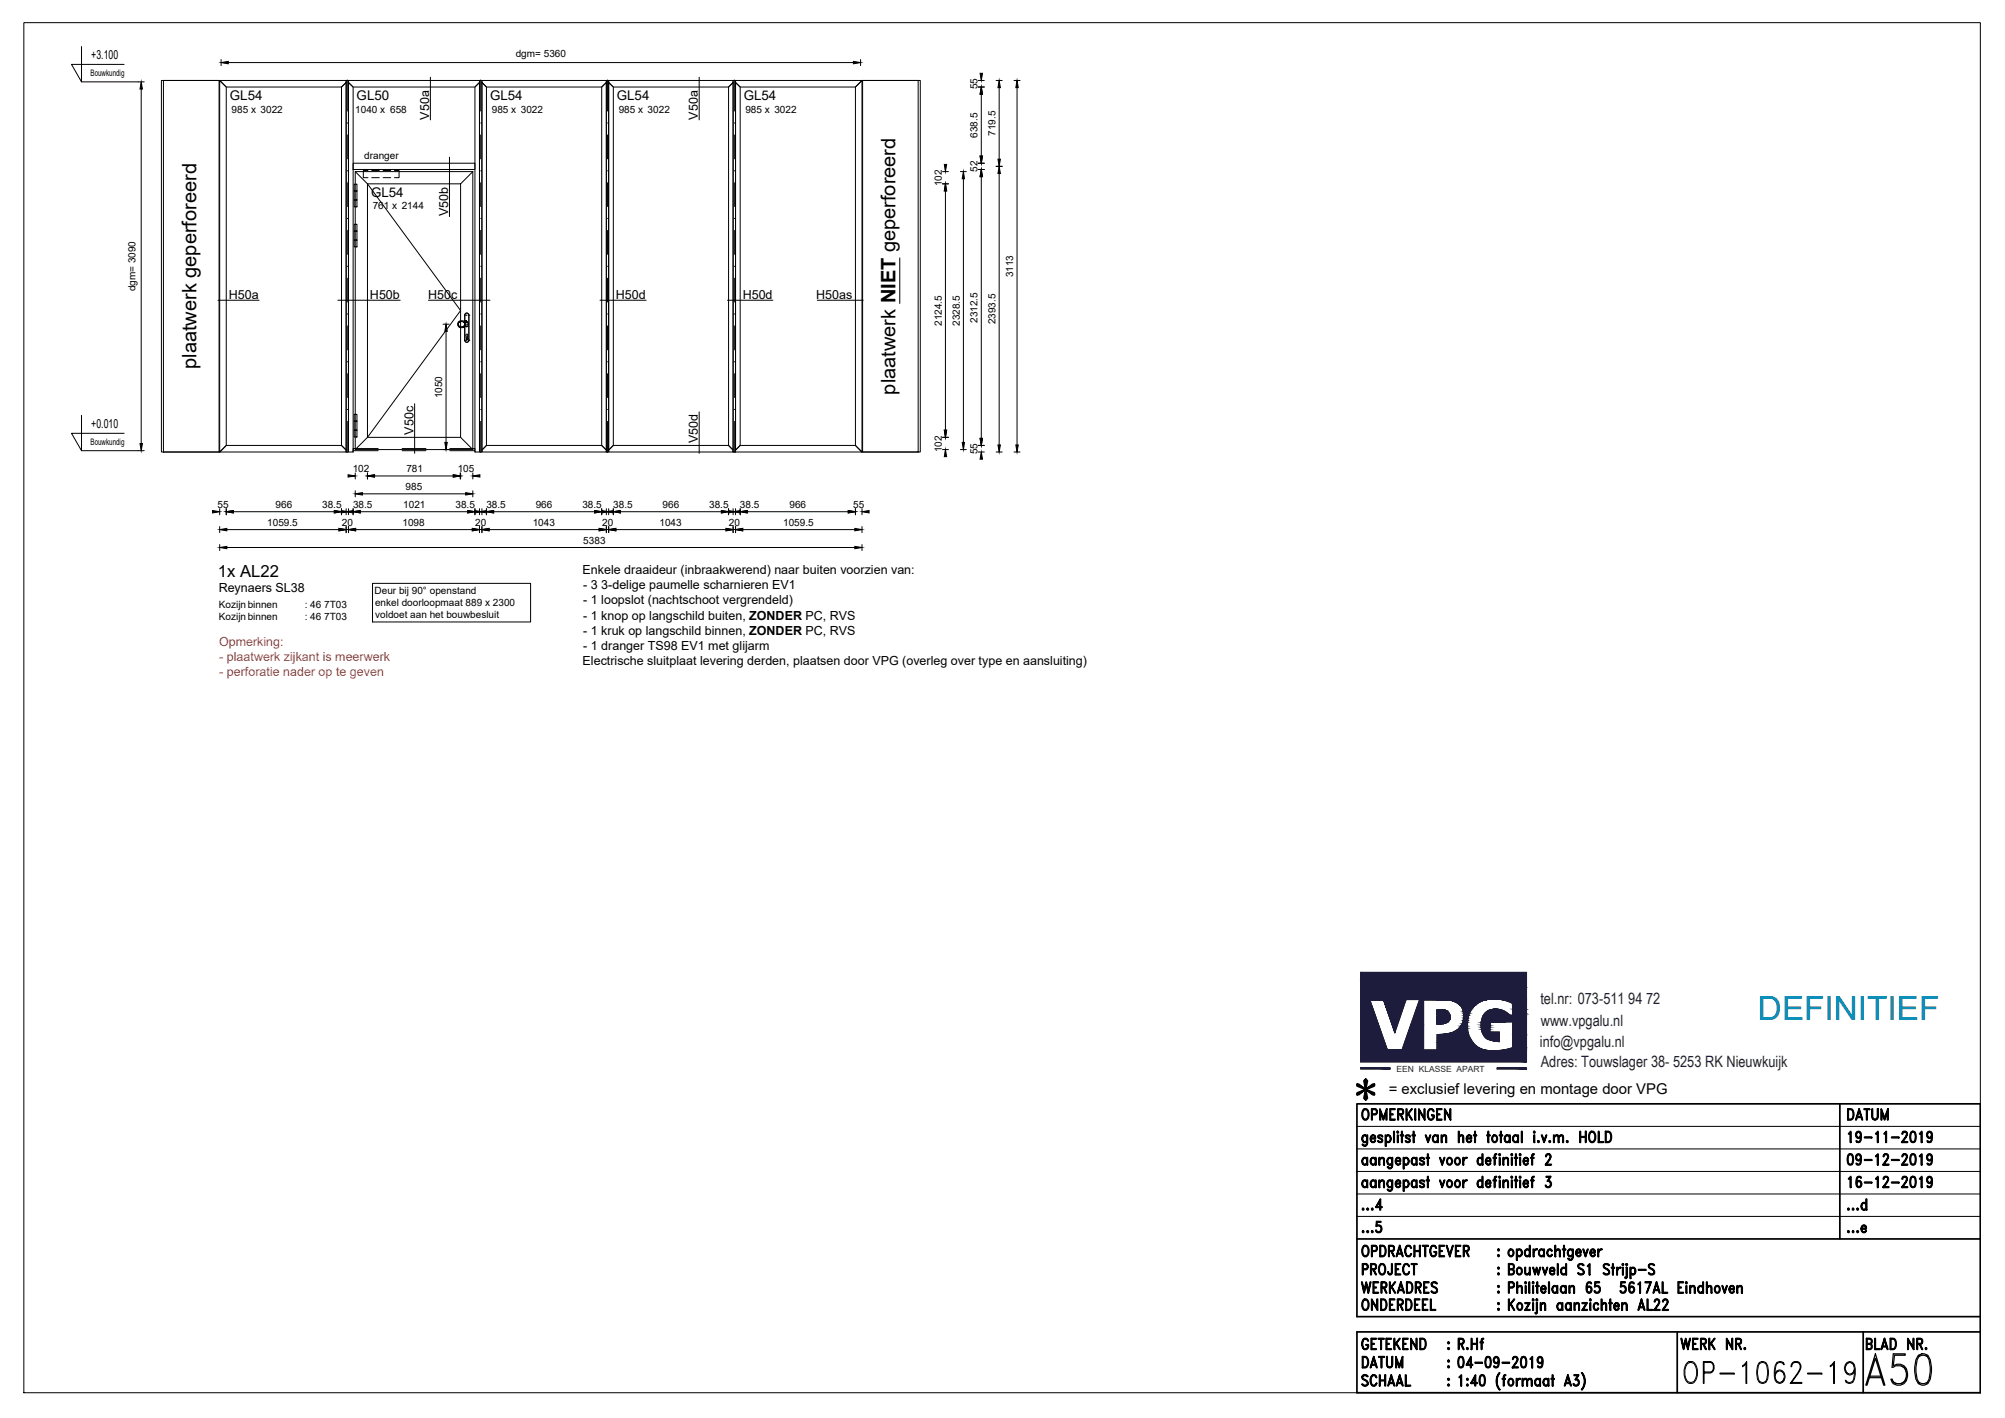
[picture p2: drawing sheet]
<svg xmlns="http://www.w3.org/2000/svg" width="420mm" height="297mm" viewBox="0 0 420 297" stroke-linecap="round" stroke-linejoin="round" font-family="sans-serif">
<defs><g id="words">
<text font-size="11" x="389.8" y="291.4">A50</text>
<text font-size="8.4" x="351.7" y="291">OP-1062-19</text>
<text font-size="7" fill="#0089b6" x="368.4" y="213.7">DEFINITIEF</text>
<text font-size="5.7" x="284.3" y="287.9">DATUM</text>
<g font-size="5.3">
<text x="385.9" y="235.7">DATUM</text>
<text x="385.9" y="245.2">09-12-2019</text>
<text x="284.3" y="268.1">PROJECT</text>
<text x="284" y="272">WERKADRES</text>
<text x="284.3" y="275.5">ONDERDEEL</text>
<text x="284.3" y="291.4">SCHAAL</text>
</g>
<g font-size="4.2">
<text x="41.2" y="77.3" transform="rotate(-90 41.2 77.3)">plaatwerk geperforeerd</text>
<text x="187.7" y="82.7" transform="rotate(-90 187.7 82.7)">plaatwerk NIET geperforeerd</text>
</g>
<text font-size="3.5" x="45.7" y="121">1x AL22</text>
<g font-size="3.3" fill="#1d1c3c">
<text x="322.8" y="210.3">tel.nr: 073-511 94 72</text>
<text x="322.9" y="214.8">www.vpgalu.nl</text>
<text x="322.7" y="219.3">info@vpgalu.nl</text>
<text x="322.9" y="223.6">Adres: Touwslager 38- 5253 RK Nieuwkuijk</text>
</g>
<text font-size="3.1" x="291" y="229.2">= exclusief levering en montage door VPG</text>
<g font-size="2.8">
<text x="48.2" y="21">GL54</text>
<text x="74.7" y="21">GL50</text>
<text x="102.7" y="21">GL54</text>
<text x="129.3" y="21">GL54</text>
<text x="155.9" y="21">GL54</text>
<text x="77.7" y="41.2">GL54</text>
</g>
<g font-size="2.6">
<text x="19.1" y="12.5">+3.100</text>
<text x="89.9" y="25" transform="rotate(-90 89.9 25)">V50a</text>
<text x="146.2" y="25" transform="rotate(-90 146.2 25)">V50a</text>
<text x="93.9" y="45.3" transform="rotate(-90 93.9 45.3)">V50b</text>
<text x="48" y="62.6">H50a</text>
<text x="77.5" y="62.6">H50b</text>
<text x="89.7" y="62.6">H50c</text>
<text x="129.1" y="62.6">H50d</text>
<text x="155.6" y="62.6">H50d</text>
<text x="171" y="62.6">H50as</text>
<text x="19.1" y="89.7">+0.010</text>
<text x="86.6" y="91.1" transform="rotate(-90 86.6 91.1)">V50c</text>
<text x="146.2" y="92.8" transform="rotate(-90 146.2 92.8)">V50d</text>
<text x="45.8" y="124.1">Reynaers SL38</text>
<text x="122.1" y="120.3">Enkele draaideur (inbraakwerend) naar buiten voorzien van:</text>
<text x="122.2" y="123.5">- 3 3-delige paumelle scharnieren EV1</text>
<text x="122.2" y="126.6">- 1 loopslot (nachtschoot vergrendeld)</text>
<text x="122.2" y="129.8">- 1 knop op langschild buiten, ZONDER PC, RVS</text>
<text x="122.2" y="132.9">- 1 kruk op langschild binnen, ZONDER PC, RVS</text>
<text x="122.2" y="136.1">- 1 dranger TS98 EV1 met glijarm</text>
<text x="122.1" y="139.2">Electrische sluitplaat levering derden, plaatsen door VPG (overleg over type en aansluiting)</text>
</g>
<g font-size="2.6" fill="#ff2d21">
<text x="45.9" y="135.4">Opmerking:</text>
<text x="46" y="138.5">- plaatwerk zijkant is meerwerk</text>
<text x="46" y="141.6">- perforatie nader op te geven</text>
</g>
<g font-size="2.1">
<text x="108.1" y="11.9">dgm= 5360</text>
<text x="48.5" y="23.6">985 x 3022</text>
<text x="74.4" y="23.6">1040 x 658</text>
<text x="103.1" y="23.6">985 x 3022</text>
<text x="129.6" y="23.6">985 x 3022</text>
<text x="156.2" y="23.6">985 x 3022</text>
<text x="204.9" y="18.7" transform="rotate(-90 204.9 18.7)">55</text>
<text x="204.9" y="28.8" transform="rotate(-90 204.9 28.8)">638.5</text>
<text x="208.6" y="28.5" transform="rotate(-90 208.6 28.5)">719.5</text>
<text x="76.3" y="33.4">dranger</text>
<text x="197.4" y="39" transform="rotate(-90 197.4 39)">102</text>
<text x="204.9" y="36" transform="rotate(-90 204.9 36)">52</text>
<text x="78.1" y="43.8">761 x 2144</text>
<text x="212.3" y="58.1" transform="rotate(-90 212.3 58.1)">3113</text>
<text x="28.4" y="61" transform="rotate(-90 28.4 61)">dgm= 3090</text>
<text x="197.4" y="68.2" transform="rotate(-90 197.4 68.2)">2124.5</text>
<text x="201.1" y="68.2" transform="rotate(-90 201.1 68.2)">2328.5</text>
<text x="204.9" y="67.6" transform="rotate(-90 204.9 67.6)">2312.5</text>
<text x="208.6" y="68" transform="rotate(-90 208.6 68)">2393.5</text>
<text x="92.7" y="83.4" transform="rotate(-90 92.7 83.4)">1050</text>
<text x="197.4" y="94.7" transform="rotate(-90 197.4 94.7)">102</text>
<text x="204.9" y="95.2" transform="rotate(-90 204.9 95.2)">55</text>
<text x="73.9" y="98.9">102</text>
<text x="85.2" y="98.9">781</text>
<text x="95.9" y="98.9">105</text>
<text x="45.6" y="106.4">55</text>
<text x="57.7" y="106.4">966</text>
<text x="67.5" y="106.4">38.5</text>
<text x="74" y="106.4">38.5</text>
<text x="84.5" y="106.4">1021</text>
<text x="85" y="102.7">985</text>
<text x="95.5" y="106.4">38.5</text>
<text x="101.9" y="106.4">38.5</text>
<text x="112.3" y="106.4">966</text>
<text x="122" y="106.4">38.5</text>
<text x="128.5" y="106.4">38.5</text>
<text x="138.9" y="106.4">966</text>
<text x="148.6" y="106.4">38.5</text>
<text x="155.1" y="106.4">38.5</text>
<text x="165.4" y="106.4">966</text>
<text x="178.8" y="106.4">55</text>
<text x="56" y="110.2">1059.5</text>
<text x="71.6" y="110.2">20</text>
<text x="84.3" y="110.2">1098</text>
<text x="99.6" y="110.2">20</text>
<text x="111.6" y="110.2">1043</text>
<text x="122.2" y="113.9">5383</text>
<text x="126.2" y="110.2">20</text>
<text x="138.2" y="110.2">1043</text>
<text x="152.7" y="110.2">20</text>
<text x="164.1" y="110.2">1059.5</text>
<text x="78.5" y="124.4">Deur bij 90° openstand</text>
<text x="45.9" y="127.5">Kozijnbinnen</text>
<text x="45.9" y="130">Kozijnbinnen</text>
<text x="63.9" y="127.5">: 46 7T03</text>
<text x="63.9" y="130">: 46 7T03</text>
<text x="78.6" y="126.9">enkel doorloopmaat 889 x 2300</text>
<text x="78.6" y="129.4">voldoet aan het bouwbesluit</text>
</g>
<g font-size="1.9">
<text x="19" y="16">Bouwkundig</text>
<text x="19" y="93.3">Bouwkundig</text>
</g>
<text font-size="1.8" fill="#1d1c3c" x="292.7" y="224.5">EEN KLASSE APART</text>
</g></defs>
<!-- layer: 3-2 -->
<g fill="none" stroke="#000" stroke-width=".21">
<path d="M72.8 16.7v6.6M100.7 16.7v6.6M127.3 16.7v6.6M153.9 16.7v6.6M72.8 35.8h.1M72.8 25.8h.1M72.8 28.3v5M72.8 38.3v5M100.7 35.8h.1M100.7 25.8h.1M100.7 28.3v5M100.7 38.3v5"/>
<path d="M127.3 35.8h.1M127.3 25.8h.1M127.3 28.3v5M127.3 38.3v5M153.9 35.8h.1M153.9 25.8h.1M153.9 28.3v5M153.9 38.3v5M72.8 55.8h.1M72.8 45.8h.1M72.8 48.3v5M72.8 58.3v5"/>
<path d="M100.7 55.8h.1M100.7 45.8h.1M100.7 48.3v5M100.7 58.3v5M127.3 55.8h.1M127.3 45.8h.1M127.3 48.3v5M127.3 58.3v5M153.9 55.8h.1M153.9 45.8h.1M153.9 48.3v5M153.9 58.3v5"/>
<path d="M72.8 75.8h.1M72.8 65.8h.1M72.8 68.3v5M72.8 78.3v5M100.7 75.8h.1M100.7 65.8h.1M100.7 68.3v5M100.7 78.3v5M127.3 75.8h.1M127.3 65.8h.1M127.3 68.3v5M127.3 78.3v5"/>
<path d="M153.9 75.8h.1M153.9 65.8h.1M153.9 68.3v5M153.9 78.3v5M72.8 85.8h.1M72.8 88.3v6.5M100.7 85.8h.1M100.7 88.3v6.5M127.3 85.8h.1M127.3 88.3v6.5M153.9 85.8h.1M153.9 88.3v6.5"/>
</g>
<!-- layer: 02_PROFIELEN -->
<g fill="none" stroke="#000" stroke-width=".21">
<path d="M46 16.9h26.5v.4l-.9 .9h-24.2zM46 16.9l1.4 1.3v75.1l-1.4 1.4zM71.6 18.2l.9-.9v77l-.9-1zM72.5 16.9h.5v77.8h-.5zM73 17.3l1 .9v76.5h-1zM73 16.9h27.5v.4l-1 .9h-25.5l-1-.9zM99.5 18.2l1-.9v77.4h-1zM100.5 16.9h.5v77.8h-.5zM101 16.9h26.1v.4l-1 .9h-24.2l-.9-.9zM101 17.3l.9 .9v75.1l-.9 1zM126.1 18.2l1-.9v77l-1-1zM127.1 16.9h.5v77.8h-.5z"/>
<path d="M127.6 17.3l.9 .9v75.1l-.9 1zM127.6 16.9h26v.4l-.9 .9h-24.2l-.9-.9zM152.7 18.2l.9-.9v77l-.9-1zM153.6 16.9h.5v77.8h-.5zM154.1 17.3l1 .9v75.1l-1 1zM154.1 16.9h26.5l-1.3 1.3h-24.2l-1-.9zM179.3 18.2l1.3-1.3v77.8l-1.3-1.4zM74 34.2h25.5v1.3h-25.5zM74.4 35.9h24.7v58.3h-24.7zM74.4 35.9l2.6 2.6M77 38.5h19.5v53.1h-19.5zM99.1 35.9l-2.6 2.6"/>
<path d="M46 94.7l1.4-1.4h24.2l.9 1v.4zM77 91.6l-2.6 2.6M96.5 91.6l2.6 2.6M101.9 93.3h24.2l1 1v.4h-26.1v-.4zM127.6 94.3l.9-1h24.2l.9 1v.4h-26zM154.1 94.3l1-1h24.2l1.3 1.4h-26.5z"/>
</g>
<!-- layer: DIM -->
<g fill="none" stroke="#000" stroke-width=".21">
<path d="M17.1 9.7v7.5l-2.1-3.7h11M29 17.2h1.2M29.6 17.6v76.3M46.3 12.5v1.2M46.8 13.1h133M180.3 12.5v1.2M205 16.9h1.3M205 18.2h1.3M205.6 15.9v.4M205.6 18.7v15M208.7 16.9h1.3M209.4 17.4v16.9"/>
<path d="M212.5 16.9h1.3M213.1 17.4v76.8M197.5 35.9h1.3M197.5 38.5h1.3M198.1 35v.4M198.1 39v52.1M201.3 35.9h1.2M201.9 36.5v57.2M205 35.5h1.3M205 34.2h1.3M205.6 36v56.8M208.7 34.8h1.3"/>
<path d="M209.4 35.4v58.8M92.8 67.9h1.3M93.5 68.4v25.3M17.1 87v7.4l-2.1-3.6h11M29 94.4h1.2M73.4 99.7h.5M74.4 99.1v1.2M77 99.1v1.2M77.5 99.7h18.5M92.8 94.2h1.3M96.4 99.1v1.2M96.5 99.1v1.2"/>
<path d="M99.1 99.1v1.2M99.6 99.7h.5M197.5 94.2h1.3M197.5 91.6h1.3M198.1 94.7v.5M201.3 94.2h1.2M205 93.3h1.3M205 94.7h1.3M205.6 95.2v.5M208.7 94.7h1.3M212.5 94.7h1.3M45 107.2h.6"/>
<path d="M46 106.6v1.2M46 110.3v1.3M46 114.1v1.2M46.5 110.9h25.5M46.5 114.7h133.6M47.4 106.6v1.2M47.9 107.2h23.2M71.6 106.6v1.2M72 107.2h.5M72.5 106.6v1.2M72.5 110.3v1.3M73 107.2h.5"/>
<path d="M73 106.6v1.2M73 110.3v1.3M73.5 110.9h26.5M74 106.6v1.2M74.4 102.8v1.3M74.5 107.2h24.5M75 103.4h23.6M99.1 102.8v1.3M99.5 106.6v1.2M100 107.2h.5M100.5 106.6v1.2M100.5 110.3v1.3"/>
<path d="M101 107.2h.5M101 106.6v1.2M101 110.3v1.3M101.5 110.9h25.1M101.9 106.6v1.2M102.4 107.2h23.2M126.1 106.6v1.2M126.6 107.2h.5M127.1 106.6v1.2M127.1 110.3v1.3M127.6 107.2h.5M127.6 106.6v1.2"/>
<path d="M127.6 110.3v1.3M128.1 110.9h25M128.5 106.6v1.2M129 107.2h23.2M152.7 106.6v1.2M153.1 107.2h.5M153.6 106.6v1.2M153.6 110.3v1.3M154.1 107.2h.5M154.1 106.6v1.2M154.1 110.3v1.3M154.6 110.9h25.5"/>
<path d="M155.1 106.6v1.2M155.6 107.2h23.2M179.3 106.6v1.2M180.6 106.6v1.2M180.6 110.3v1.3M180.6 114.1v1.2M181.1 107.2h.5"/>
</g>
<g fill="#000" stroke="#000" stroke-width=".21">
<path d="M29.6 17.2l.2 1.5h-.5zM46.3 13.1l1.5-.2v.5zM178.8 12.9l1.5 .2-1.5 .3zM205.6 18.2l.3 1.5h-.5zM205.4 15.4h.5l-.3 1.5zM209.4 16.9l.2 1.5h-.5zM213.1 16.9l.3 1.5h-.5zM198.1 38.5l.3 1.5h-.5zM197.9 34.4h.5l-.3 1.5zM201.9 35.9l.2 1.6h-.5zM205.6 35.5l.3 1.5h-.5zM205.4 32.7h.5l-.3 1.5z"/>
<path d="M209.4 34.8l.2 1.6h-.5zM209.1 33.3h.5l-.2 1.5zM93.5 67.9l.2 1.5h-.5zM29.3 92.9h.5l-.2 1.5zM72.9 99.4l1.5 .3-1.5 .2zM77 99.7l1.5-.3v.5zM93.2 92.7h.5l-.2 1.5zM95 99.4l1.4 .3-1.4 .2zM95 99.4l1.5 .3-1.5 .2zM99.1 99.7l1.5-.3v.5zM198.1 94.2l.3 1.5h-.5zM197.9 90.1h.5l-.3 1.5z"/>
<path d="M201.6 92.7h.5l-.2 1.5zM205.6 94.7l.3 1.5h-.5zM205.4 91.8h.5l-.3 1.5zM209.1 93.2h.5l-.2 1.5zM212.9 93.2h.5l-.3 1.5zM44.5 106.9l1.5 .3-1.5 .2zM46 110.9l1.5-.2v.5zM46 114.7l1.5-.2v.4zM47.4 107.2l1.5-.3v.5zM70.1 106.9l1.5 .3-1.5 .2zM71 110.7l1.5 .2-1.5 .3zM71.5 106.9l1.5 .3-1.5 .2z"/>
<path d="M72.5 107.2l1.5-.3v.5zM73 110.9l1.5-.2v.5zM74 107.2l1.5-.3v.5zM74.4 103.4l1.5-.2v.5zM97.6 103.2l1.5 .2-1.5 .3zM98 106.9l1.5 .3-1.5 .2zM99 110.7l1.5 .2-1.5 .3zM99.5 106.9l1.5 .3-1.5 .2zM100.5 107.2l1.5-.3v.5zM101 110.9l1.5-.2v.5zM101.9 107.2l1.5-.3v.5zM124.6 106.9l1.5 .3-1.5 .2z"/>
<path d="M125.6 110.7l1.5 .2-1.5 .3zM126.1 106.9l1.5 .3-1.5 .2zM127.1 107.2l1.5-.3v.5zM127.6 110.9l1.5-.2v.5zM128.5 107.2l1.5-.3v.5zM151.2 106.9l1.5 .3-1.5 .2zM152.1 110.7l1.5 .2-1.5 .3zM152.6 106.9l1.5 .3-1.5 .2zM153.6 107.2l1.5-.3v.5zM154.1 110.9l1.5-.2v.5zM155.1 107.2l1.5-.3v.5zM177.8 106.9l1.5 .3-1.5 .2z"/>
<path d="M179.1 114.5l1.5 .2-1.5 .2zM179.1 110.7l1.5 .2-1.5 .3zM180.6 107.2l1.5-.3v.5z"/>
</g>
<!-- layer: 3-0 -->
<g fill="none" stroke="#000" stroke-width=".21">
<path d="M5 4.7h410v287h-410zM17.1 17.2h11.9M34.2 16.9h11.7v77.8h-11.7zM46 16.9h-12.2v77.8h12.2M180.6 16.9h12.2v77.8h-12.2M180.8 16.9h11.6v77.8h-11.6zM77 38.5l19.5 26.6-19.5 26.5M188.6 54v9.6M97.3 68.4h.1M97.3 67.4h.1M97.3 67.4l.1 .1M97.3 67.4l.2 .4-.2 .6"/>
<path d="M97.3 67.4l-.3-.2h-.5l-.4 .3-.2 .3 .1 .5 .4 .3h.6l.3-.2M97.3 67.4l.2 .1M97.4 68.4h.1M97.4 68.4h-.1M97.4 67.4v.1M97.4 66a.43 .43 0 0 1 .4-.4 .43 .43 0 0 1 .5 .4M97.4 71.3a.43 .43 0 0 0 .4 .4 .43 .43 0 0 0 .5-.4M97.4 66h.1M97.4 71.3h.1M97.4 66v1.4M97.4 68.4v2.9M97.4 67.4h.1"/>
<path d="M97.5 68.4h.1M97.4 67.5h.2M97.4 67.5h.1M97.5 68.4h-.1M97.5 67.5h.1M97.5 68.3h.5M97.5 67.1h.2v.2h-.2zM97.5 67.2h.1M97.5 67.2v.1M97.5 67.3h.1M97.5 68.4h.2M97.5 68.4h.5"/>
<path d="M97.5 67.4h.5M97.5 67.1l.1 .2zM97.5 67.1v.1M97.5 67.1h.1M97.6 67.3h.1M97.6 67.2h.1M97.6 67.1h.1M97.6 67.2h-.1M97.6 67.2v.1M97.6 68.3l-.3 .1M97.6 68.4h.1M97.6 67.4h-.1"/>
<path d="M97.6 70.1a.22 .22 0 0 1 .4 0 .22 .22 0 0 1 0 .3v.3l-.2 .1zM97.7 67.4h.3M97.7 71l.3 .1zM97.8 71h.1M97.8 71l.2 .1zM97.8 66h.1M97.8 67.9h.1M97.8 66v.1M97.8 68.4l.1 .1M97.8 71.2l.1 .1M97.9 71h.1M98 67.4v.1"/>
<path d="M98 68.4h-.3M98 67.5l.1 .3-.1 .5M98 68.3v.1M98 67.5h-.5M98.3 66h.1M98.3 71.3h.1M98.3 66v5.3M17.1 94.4h11.9"/>
<circle cx="96.7" cy="67.9" r=".61"/>
</g>
<!-- layer: 01_toebehoren -->
<path d="M74.2 38.6h.6v1.4h-.6zM74.2 50.3h.6v1.4h-.6zM74.2 48.4h.6v1.9h-.6zM74.2 47h.6v1.4h-.6zM74.2 41.9h.6v1.4h-.6zM74.2 40h.6v1.9h-.6zM74.2 90.1h.6v1.5h-.6zM74.2 88.2h.6v1.9h-.6zM74.2 86.8h.6v1.4h-.6z" fill="none" stroke="#000" stroke-width=".21"/>
<!-- layer: 1-0 -->
<path d="M90.2 16.2v8.9M146.5 16.2v8.9M94.2 32.9v12.5M45.7 62.9h8.6M70.8 62.9h13.1M89.8 62.9h12.9M125.7 62.9h9.7M152.4 62.9h9.6M171.3 62.9h9.6M86.9 84.6v10.4M146.5 86.3v8.7" fill="none" stroke="#000" stroke-width=".21"/>
<!-- layer: 3-1 -->
<path d="M77.1 35.7h-1v1.5h1M77.9 35.7h1.6M77.9 37.2h1.6M80.3 35.7h1.6M80.3 37.2h1.6M82.7 35.7h.9v1.5h-.9" fill="none" stroke="#000" stroke-width=".21"/>
<!-- layer: R -->
<path d="M78.1 122.2h33.1v8.1h-33.1z" fill="none" stroke="#000" stroke-width=".21"/>
<!-- layer: VV -->
<path d="M79.2 94h-5.2v.4h5.2M84.3 94h5M84.3 94.4h5M94.3 94h5.2v.4h-5.2" fill="none" stroke="#000" stroke-width=".21"/>
<!-- layer: LIJN-35 -->
<path d="M385.6 231.2v28.3M284.4 259.5v-28.3h130.6v60.5h-130.6v-12.7h130.6M284.4 259.5v16.3h130.6M284.4 259.5h130.6M351.5 279v12.7" fill="none" stroke="#000" stroke-width=".36"/>
<!-- layer: TEKST-35 -->
<g fill="none" stroke="#000" stroke-width=".36">
<path d="M285.7 237.9l.4-.1 .4 .3-.4-.2a.66 .66 0 0 0-.6 .6 .66 .66 0 0 0 .6 .7l.4-.2a.51 .51 0 0 1-.5 .3 .51 .51 0 0 1-.5-.3 1.01 1.01 0 0 1 .2-1.1zM285.8 232.4l.1-.1a.99 .99 0 0 1 .9 1.4l-.1 .3a.63 .63 0 0 1-.9 .5l-.4-.8v-.5zM285.8 232.5l.4-.1a1.24 1.24 0 0 1 0 2.1h-.2a1.37 1.37 0 0 1-.2-2zM286.5 237.8l.1 1.6a.64 .64 0 0 1-.7 .7l-.4-.4h.2a.38 .38 0 0 0 .3 .3 .38 .38 0 0 0 .4-.3zM287.3 238.4h.8v-.4l-.2-.1a.66 .66 0 0 0-.7 .6 .66 .66 0 0 0 .7 .7l.2-.3 .1 .1a.52 .52 0 0 1-.5 .3 .52 .52 0 0 1-.4-.3 .71 .71 0 0 1-.1-.9 .71 .71 0 0 1 .9-.2l.1 .6h-.9M287.5 233.4h.7a.59 .59 0 0 0 0-1h-.7l-.1 2.2v-2.3h.8a.69 .69 0 0 1 0 1.2h-.7M288.8 239.1l.3 .1 .5-.1M288.8 238.2l.7 .3a.43 .43 0 0 1 .1 .7 .55 .55 0 0 1-.8-.2l.1 .2M288.8 238l.3-.1 .5 .1M288.9 237.9v.4M289.2 232.3l.7 2 .7-2v2.3h-.1v-1.8l-.6 1.8-.6-1.8v1.8h-.1zM289.5 237.9l.2 .2a.5 .5 0 0 0-.5-.3 .5 .5 0 0 0-.4 .3v.2l.8 .5"/>
<path d="M289.5 238.6v.6M290.3 237.8l.1 2.3zM290.6 237.9a.74 .74 0 0 1 .9 .5 .74 .74 0 0 1-.5 .9h-.2l-.4-.3 .4 .2a.66 .66 0 0 0 .6-.7 .66 .66 0 0 0-.6-.6l-.4 .2zM291.3 232.3h1v.1h-.9v2.1h.9v.1h-1zM291.4 233.4h.5l-.5 .1M292.1 237l.1 2.3zM292.9 237l.1 .1-.1 .2-.1-.1zM292.9 237.1v.1zM292.9 237.8v1.5zM293 233.4h.6a.56 .56 0 0 0 .3-.9l-.9-.1-.1 2.2v-2.3h.7a.62 .62 0 0 1 .5 .6 .62 .62 0 0 1-.5 .6h-.6M293.5 233.5l.6 1.1-.5-1.1M293.5 237.8l.6 .1z"/>
<path d="M293.7 237h.1v2.3h-.1zM294.6 239.1l.3 .1 .5-.1M294.6 238.2l.6 .3a.43 .43 0 0 1 .2 .7 .55 .55 0 0 1-.9-.2l.2 .2M294.6 238l.3-.1 .5 .1M294.7 232.3l.1 2.3zM294.7 237.9v.4M294.8 233.6l1.1-1.3-1.1 1.4M295 233.3l.9 1.3-.8-1.3M295.3 237.9l.2 .2a.5 .5 0 0 0-.5-.3 .5 .5 0 0 0-.5 .3l.1 .2 .8 .5M295.3 238.6v.6M295.9 237.8l.6 .1zM296.2 237l.1 2.3z"/>
<path d="M296.5 232.3l.1 2.3zM297.3 232.3l1.2 2 .1-2v2.3l-1.2-2-.1 2zM298.7 237.8l.6 1.3 .5-1.3-.5 1.5zM299.5 232.4a.6 .6 0 0 1 1 .4 .63 .63 0 0 0-.8-.4 .63 .63 0 0 0-.4 .8v.8l.4 .5h.3l.4-.5v-.3l-.4-.1h.5a.86 .86 0 0 1-.5 1 1.02 1.02 0 0 1-.8-1.4zM300.5 237.9l.4-.1 .4 .3-.4-.2a.66 .66 0 0 0-.6 .6 .66 .66 0 0 0 .6 .7l.4-.2a.52 .52 0 0 1-.5 .3 .52 .52 0 0 1-.5-.3 .97 .97 0 0 1 .2-1.1zM301.1 232.3h1v.1h-.9v2.1h.9v.1h-1zM301.2 233.4h.5l-.5 .1M301.3 237.8v1.5zM302 237.8l.1 1.5zM302.4 237.9l.2-.1 .4 .1 .1 1.4-.2-1.3-.3-.1-.5 .3zM302.7 232.3l1.2 2 .1-2v2.3l-1.2-2-.1 2zM305.6 237l.1 2.3z"/>
<path d="M306 237.9l.2-.1 .4 .1 .1 1.4-.2-1.3-.3-.1-.5 .3zM307.4 238.4h.9l-.1-.4-.2-.1a.66 .66 0 0 0-.6 .6 .66 .66 0 0 0 .6 .7l.3-.3 .1 .1a.52 .52 0 0 1-.5 .3 .52 .52 0 0 1-.5-.3 .71 .71 0 0 1 0-.9 .71 .71 0 0 1 .8-.2l.2 .6h-1M308.8 237.8l.6 .1zM309.1 237v2.3zM311.6 237.8l.6 .1zM311.8 237l.1 2.3zM312.9 237.9a.73 .73 0 0 1 .9 .4 .73 .73 0 0 1-.3 .9 .49 .49 0 0 1-.8-.2 .92 .92 0 0 1 .2-1.1zM312.9 238l.2-.1a.66 .66 0 0 1 .6 .6 .66 .66 0 0 1-.6 .7 .85 .85 0 0 1-.2-1.2zM314.2 237.8l.6 .1zM314.5 237l.1 2.3zM315.5 237.9l.5-.1 .3 .3-.3-.2a.66 .66 0 0 0-.6 .6 .66 .66 0 0 0 .6 .7l.3-.2a.51 .51 0 0 1-.5 .3 .51 .51 0 0 1-.4-.3 .92 .92 0 0 1 .1-1.1zM316.3 237.8l.1 1.5z"/>
<path d="M317.3 237.9l.4-.1 .4 .3-.4-.2a.66 .66 0 0 0-.6 .6 .66 .66 0 0 0 .6 .7l.4-.2-.2 .2a.72 .72 0 0 1-.9-.4 .72 .72 0 0 1 .3-.9zM318.1 237.8l.1 1.5zM318.9 237v2.3zM321.5 237l.1 .1v.2l-.2-.1zM321.5 237.1l.1 .1zM321.5 237.8l.1 1.5zM322.3 239l.2 .1-.1 .2-.1-.1zM322.3 239.1l.1 .1zM323 237.8l.6 1.3 .5-1.3-.5 1.5zM324.7 239l.2 .1-.1 .2-.2-.1zM324.7 239.1l.1 .1zM325.6 237.8l.1 1.5z"/>
<path d="M325.9 237.9l.2-.1 .5 .1v1.4l-.1-1.3-.4-.1-.4 .3zM326.9 237.9l.2-.1 .4 .1 .1 1.4-.2-1.3-.3-.1-.5 .3zM328.3 239.1l.2-.1 .1 .2-.2 .1zM328.4 239.1l.1 .1zM331.1 237l.1 2.3zM331.2 238.1h1.1M331.2 238.2h1.1M332.3 237v2.3zM333.3 237.1l.2-.1a1.01 1.01 0 0 1 .8 1.4 .72 .72 0 0 1-.6 .9 .72 .72 0 0 1-.7-.9v-.5zM333.3 237.2l.4-.1a1.24 1.24 0 0 1 0 2.1h-.1a1.37 1.37 0 0 1-.3-2zM335 237v2.2h1v.1h-1zM336.4 237h.7a1.34 1.34 0 0 1 0 2.3h-.7z"/>
<path d="M336.5 237.1h.6a1.24 1.24 0 0 1 0 2.1h-.6zM387.4 237.5l.4-.5v2.3v-2.1l-.4 .4zM389 237.9l.1 .3 .3 .1 .4-.1 .1-.3M389 237.6l.1-.4 .3-.1 .4 .1 .1 .4M389.1 239.1l.2 .1 .5-.1M389.3 237.1a.7 .7 0 0 0 0 1.2M389.6 237.1a1.71 1.71 0 0 1 .1 2.1M389.9 238.1a.51 .51 0 0 1-.4 .3 .51 .51 0 0 1-.5-.3 .66 .66 0 0 1 0-.8 .66 .66 0 0 1 .8-.2 2 2 0 0 1 0 2.1 .49 .49 0 0 1-.8-.2l.1 .2M389.9 237.8l-.1 .3-.2 .2M390.7 238.2h1.5v.1h-1.5zM393.1 237.5l.4-.5v2.3l-.1-2.1-.3 .4zM394.8 237.5l.5-.5v2.3h-.1v-2.1l-.4 .4z"/>
<path d="M396.4 238.2h1.5v.1h-1.5zM398.6 239.2h1.1v.1h-1.2l.8-1.1a.72 .72 0 0 0 0-1.1l-.5 .1-.2 .4 .1-.4 .2-.2h.4l.3 .2a.87 .87 0 0 1-.2 1l-.8 1.1M400.5 237.1l.5-.1a1.11 1.11 0 0 1 .5 1.3l-.3 .9-.4 .1a1.08 1.08 0 0 1-.5-1.3zM400.5 239.1l.3 .1 .4-.1M400.5 237.2l.3-.1 .4 .1M400.6 237.1a2.05 2.05 0 0 0 0 2.1M401.2 237.1a2.19 2.19 0 0 1 0 2.1M402.3 237.5l.4-.5v2.3l-.1-2.1-.3 .4zM403.9 237.9l.1 .3 .3 .1 .3-.1 .2-.3M403.9 237.6l.1-.4 .3-.1 .3 .1 .2 .4M403.9 239.1l.3 .1 .4-.1M404.2 237.1a.7 .7 0 0 0 0 1.2"/>
<path d="M404.5 237.1a1.71 1.71 0 0 1 .1 2.1M404.8 238.1a.52 .52 0 0 1-.5 .3 .52 .52 0 0 1-.4-.3 .66 .66 0 0 1 0-.8 .66 .66 0 0 1 .7-.2 2 2 0 0 1 0 2.1l-.4 .1-.3-.3 .1 .2M404.8 237.8l-.1 .3-.2 .2M285.6 257.9l.2 .1-.1 .2-.2-.1zM285.6 258l.1 .1zM285.6 253.1l.2 .1-.1 .3-.2-.1zM285.6 253.2l.1 .2zM285.7 247.3a.49 .49 0 0 1 .8 .2l-.4-.2a.66 .66 0 0 0-.6 .7 .66 .66 0 0 0 .6 .6l.4-.2a.51 .51 0 0 1-.5 .4 .51 .51 0 0 1-.5-.4 1.01 1.01 0 0 1 .2-1.1zM285.7 242.6l.4-.1 .4 .3-.4-.2a.66 .66 0 0 0-.6 .7 .66 .66 0 0 0 .6 .6l.4-.2a.51 .51 0 0 1-.5 .3 .51 .51 0 0 1-.5-.3 1.01 1.01 0 0 1 .2-1.1zM286.5 247.2l.1 1.5zM286.5 242.5l.1 1.5zM286.6 257.9l.1 .1v.2l-.2-.1z"/>
<path d="M286.6 258l.1 .1zM286.6 253.1l.1 .1v.3l-.2-.1zM286.6 253.2l.1 .2zM287.4 247.3a.49 .49 0 0 1 .8 .2l-.3-.2a.66 .66 0 0 0-.7 .7 .66 .66 0 0 0 .7 .6l.3-.2a.52 .52 0 0 1-.5 .4 .52 .52 0 0 1-.4-.4 .97 .97 0 0 1 .1-1.1zM287.4 242.6l.5-.1 .3 .3-.3-.2a.66 .66 0 0 0-.7 .7 .66 .66 0 0 0 .7 .6l.3-.2a.52 .52 0 0 1-.5 .3 .52 .52 0 0 1-.4-.3 .97 .97 0 0 1 .1-1.1zM287.5 257.9l.2 .1-.1 .2-.2-.1zM287.5 258l.1 .1zM287.5 253.1l.2 .1-.1 .3-.2-.1zM287.5 253.2l.1 .2zM288.2 247.2l.1 1.5zM288.2 242.5l.1 1.5zM288.4 252.8h1.2v.1h-1.3l1-1.7v2.3h-.1v-2l-.8 1.4"/>
<path d="M288.4 257.9l.3 .2M289 247.2l.1 1.5zM289 242.5l.1 1.5zM289.1 256.8a.77 .77 0 0 1 0 1.3M289.4 247.3l.1-.1 .5 .1 .1 1.4-.2-1.3-.4-.1-.4 .4zM289.4 242.6l.1-.1 .5 .1 .1 1.4-.2-1.3-.4-.1-.4 .3zM289.5 257.2l-.2-.3-.3-.1-.6 .1 .1-1h.9v.1h-.8l-.1 .8a.72 .72 0 0 1 1 .6 .72 .72 0 0 1-1.1 .6v-.3a.56 .56 0 0 0 .9 .3l.2-.4M290.9 247.3a.49 .49 0 0 1 .8 .2l-.3-.2a.66 .66 0 0 0-.6 .7 .66 .66 0 0 0 .6 .6l.3-.2a.51 .51 0 0 1-.5 .4 .51 .51 0 0 1-.4-.4 1.01 1.01 0 0 1 .1-1.1zM290.9 242.6l.5-.1 .3 .3-.3-.2a.66 .66 0 0 0-.6 .7 .66 .66 0 0 0 .6 .6l.3-.2a.51 .51 0 0 1-.5 .3 .51 .51 0 0 1-.4-.3 1.01 1.01 0 0 1 .1-1.1zM291.7 247.2l.1 1.6a.61 .61 0 0 1-.7 .7l-.3-.3h.1a.39 .39 0 0 0 .4 .2 .39 .39 0 0 0 .3-.2zM291.7 242.5l.1 1.6a.64 .64 0 0 1-.7 .7l-.3-.3h.1a.39 .39 0 0 0 .4 .2 .39 .39 0 0 0 .3-.2zM292.5 247.9h.9l-.1-.5a.44 .44 0 0 0-.7 .1l-.1 .4a.63 .63 0 0 0 .4 .7l.4-.1 .1-.2 .1 .1a.51 .51 0 0 1-.5 .4 .51 .51 0 0 1-.5-.4 .7 .7 0 0 1 0-.8 .7 .7 0 0 1 .8-.3l.2 .7h-1"/>
<path d="M292.5 243.1h.9l-.1-.4-.2-.1a.66 .66 0 0 0-.6 .7 .66 .66 0 0 0 .6 .6l.3-.3 .1 .1a.51 .51 0 0 1-.5 .3 .51 .51 0 0 1-.5-.3 .7 .7 0 0 1 0-.8 .7 .7 0 0 1 .8-.3l.2 .7h-1M294.1 247.2l.1 2.3zM294.1 242.5l.1 2.3zM294.3 247.3a.51 .51 0 0 1 .8 .2 .7 .7 0 0 1 .1 .9 .7 .7 0 0 1-.9 .2l-.1-.2 .3 .2a.66 .66 0 0 0 .7-.6 .66 .66 0 0 0-.7-.7l-.3 .2zM294.3 242.6a.74 .74 0 0 1 1 .5 .74 .74 0 0 1-.5 .9h-.3l-.3-.3 .3 .2a.66 .66 0 0 0 .7-.6 .66 .66 0 0 0-.7-.7l-.3 .2zM296 247.3a.49 .49 0 0 1 .8 .2l-.3-.2a.66 .66 0 0 0-.7 .7 .66 .66 0 0 0 .7 .6l.3-.2a.51 .51 0 0 1-.5 .4 .51 .51 0 0 1-.5-.4 1.01 1.01 0 0 1 .2-1.1zM296 242.6l.5-.1 .3 .3-.3-.2a.66 .66 0 0 0-.7 .7 .66 .66 0 0 0 .7 .6l.3-.2a.51 .51 0 0 1-.5 .3 .51 .51 0 0 1-.5-.3 1.01 1.01 0 0 1 .2-1.1zM296.8 247.2l.1 1.5zM296.8 242.5l.1 1.5zM297.6 248.5l.3 .1 .5-.1M297.6 247.7l.6 .3a.42 .42 0 0 1 .2 .6 .57 .57 0 0 1-.9-.2l.2 .2M297.6 247.4l.3-.1 .5 .1"/>
<path d="M297.6 243.8l.3 .1 .5-.1M297.6 242.9l.6 .4a.42 .42 0 0 1 .2 .6 .57 .57 0 0 1-.9-.2l.2 .2M297.6 242.7l.3-.1 .5 .1M297.7 247.3v.5M297.7 242.6v.4M298.3 247.3l.2 .2a.52 .52 0 0 0-.5-.3 .52 .52 0 0 0-.5 .3l.1 .3 .8 .4M298.3 248.1l.1 .2-.1 .3M298.3 242.6l.2 .2a.51 .51 0 0 0-.5-.3 .51 .51 0 0 0-.5 .3l.1 .2 .8 .5M298.3 243.4l.1 .2-.1 .3M298.9 247.2l.6 .1zM298.9 242.5l.6 .1zM299.2 246.5l.1 2.2z"/>
<path d="M299.2 241.7l.1 2.3zM301.7 247.2l.5 1.3 .5-1.3-.5 1.5zM301.7 242.5l.5 1.3 .5-1.3-.5 1.5zM303.4 247.3a.51 .51 0 0 1 .8 .2 .7 .7 0 0 1 .1 .9 .7 .7 0 0 1-.9 .2 .96 .96 0 0 1 0-1.3zM303.4 247.4a.44 .44 0 0 1 .7 .1l.1 .4-.1 .5a.45 .45 0 0 1-.7 0l-.1-.5zM303.4 242.6a.74 .74 0 0 1 1 .5 .74 .74 0 0 1-.5 .9 .78 .78 0 0 1-.7-.5 .78 .78 0 0 1 .2-.9zM303.4 242.7l.2-.1a.66 .66 0 0 1 .7 .7 .66 .66 0 0 1-.7 .6 .83 .83 0 0 1-.2-1.2zM305.1 247.3a.49 .49 0 0 1 .8 .2 .7 .7 0 0 1 0 .9 .7 .7 0 0 1-.8 .2 .91 .91 0 0 1 0-1.3zM305.1 247.4l.2-.1a.66 .66 0 0 1 .6 .7 .66 .66 0 0 1-.6 .6 .85 .85 0 0 1-.2-1.2zM305.1 242.6a.73 .73 0 0 1 .9 .4 .73 .73 0 0 1-.3 .9 .49 .49 0 0 1-.8-.2 .92 .92 0 0 1 .2-1.1zM305.1 242.7l.2-.1a.66 .66 0 0 1 .6 .7 .66 .66 0 0 1-.6 .6 .85 .85 0 0 1-.2-1.2zM306.6 247.2l.1 1.5z"/>
<path d="M306.6 242.5l.1 1.5zM307 247.3l.1-.1 .3 .1a.64 .64 0 0 0-.7 .6zM307 242.6l.1-.1 .3 .1a.64 .64 0 0 0-.7 .5zM309.8 247.3a.49 .49 0 0 1 .8 .2l-.3-.2a.66 .66 0 0 0-.6 .7 .66 .66 0 0 0 .6 .6l.3-.2a.51 .51 0 0 1-.5 .4 .51 .51 0 0 1-.4-.4 1.01 1.01 0 0 1 .1-1.1zM309.8 242.6l.5-.1 .3 .3-.3-.2a.66 .66 0 0 0-.6 .7 .66 .66 0 0 0 .6 .6l.3-.2a.51 .51 0 0 1-.5 .3 .51 .51 0 0 1-.4-.3 1.01 1.01 0 0 1 .1-1.1zM310.6 246.5l.1 2.2zM310.6 241.7l.1 2.3zM311.4 247.9h.9l-.1-.5a.44 .44 0 0 0-.7 .1l-.1 .4a.63 .63 0 0 0 .4 .7l.4-.1 .1-.2 .1 .1a.51 .51 0 0 1-.5 .4 .51 .51 0 0 1-.5-.4 .7 .7 0 0 1 0-.8 .7 .7 0 0 1 .8-.3l.2 .7h-1M311.4 243.1h.9l-.1-.4-.2-.1a.66 .66 0 0 0-.6 .7 .66 .66 0 0 0 .6 .6l.3-.3 .1 .1a.51 .51 0 0 1-.5 .3 .51 .51 0 0 1-.5-.3 .7 .7 0 0 1 0-.8 .7 .7 0 0 1 .8-.3l.2 .7h-1M312.9 247.2l.6 .1zM312.9 242.5l.6 .1zM313.4 246.6l-.2 2.1v-1.8v-.3l.4-.1-.4 .2"/>
<path d="M313.4 241.8l-.2 2.2v-1.8v-.4l.4-.1-.4 .2M314.2 246.5l.2 .1-.1 .2-.2-.1zM314.2 246.6l.1 .1zM314.2 247.2l.1 1.5zM314.2 241.7l.2 .1-.1 .2-.2-.1zM314.2 241.8l.1 .1zM314.2 242.5l.1 1.5zM315 247.2l.1 1.5zM315 242.5l.1 1.5zM315.4 247.3l.1-.1 .5 .1 .1 1.4-.2-1.3-.4-.1-.4 .4zM315.4 242.6l.1-.1 .5 .1 .1 1.4-.2-1.3-.4-.1-.4 .3zM316.8 246.5l.1 .1-.1 .2-.1-.1z"/>
<path d="M316.8 246.6v.1zM316.8 247.2v1.5zM316.8 241.7l.1 .1-.1 .2-.1-.1zM316.8 241.8v.1zM316.8 242.5v1.5zM317.4 247.2l.6 .1zM317.4 242.5l.6 .1zM317.6 246.5l.1 2.2zM317.6 241.7l.1 2.3zM318.5 246.5l.2 .1-.1 .2-.2-.1zM318.5 246.6l.1 .1zM318.5 247.2h.1v1.5h-.1z"/>
<path d="M318.5 241.7l.2 .1-.1 .2-.2-.1zM318.5 241.8l.1 .1zM318.5 242.5h.1v1.5h-.1zM319.3 247.9h.9l-.1-.5-.2-.1a.66 .66 0 0 0-.6 .7 .66 .66 0 0 0 .6 .6l.3-.3 .1 .1a.51 .51 0 0 1-.5 .4 .51 .51 0 0 1-.5-.4 .7 .7 0 0 1 0-.8 .7 .7 0 0 1 .8-.3l.2 .7h-1M319.3 243.1h.9l-.1-.4-.2-.1a.66 .66 0 0 0-.6 .7 .66 .66 0 0 0 .6 .6l.3-.3 .1 .1a.51 .51 0 0 1-.5 .3 .51 .51 0 0 1-.5-.3 .7 .7 0 0 1 0-.8 .7 .7 0 0 1 .8-.3l.2 .7h-1M320.8 247.2l.6 .1zM320.8 242.5l.6 .1zM321.2 246.6l-.2 2.1v-1.8l.1-.3 .4-.1-.4 .2M321.2 241.8l-.2 2.2v-1.8l.1-.4 .4-.1-.4 .2M323.9 243.9h1.2v.1h-1.3l.8-1.1a.72 .72 0 0 0 0-1.1l-.5 .1-.2 .4 .1-.4 .3-.2h.3l.3 .2a.87 .87 0 0 1-.2 1l-.8 1.1M323.9 248.4l.3 .2M324.4 247.3a.68 .68 0 0 1 .7 1 .68 .68 0 0 1-1.3 0h.1a.55 .55 0 0 0 .9 .2l.2-.3"/>
<path d="M324.6 247.4a.7 .7 0 0 1 0 1.2M324.9 246.6h-.9v-.1h1l-.6 .9M324.9 246.5l-.6 .9 .5 .1 .2 .4M387.3 257.9l.2 .1-.1 .2-.2-.1zM387.3 258l.1 .1zM387.3 253.1l.2 .1-.1 .3-.2-.1zM387.3 253.2l.1 .2zM387.4 246.9l.4-.4v2.2v-2l-.4 .3zM388.3 257.9l.2 .1-.1 .2-.2-.1zM388.3 258l.1 .1zM388.3 253.1l.2 .1-.1 .3-.2-.1zM388.3 253.2l.1 .2z"/>
<path d="M389.1 248.2l.1 .3 .3 .1 .3-.1 .2-.3M389.1 247.9l.1-.4 .3-.1 .3 .1 .2 .4M389.2 257.9l.2 .1-.1 .2-.2-.1zM389.2 258l.1 .1zM389.2 253.1l.2 .1-.1 .3-.2-.1zM389.2 253.2l.1 .2zM389.3 246.6a2.59 2.59 0 0 0-.2 1.8l.3 .2M389.4 247.4l-.3 .6M389.7 247.4a.7 .7 0 0 1 0 1.2M389.8 246.6l.2 .2-.1-.2-.4-.1a1.21 1.21 0 0 0-.5 1.5l.1 .4a.52 .52 0 0 0 .4 .3 .52 .52 0 0 0 .5-.3 .66 .66 0 0 0 0-.8 .66 .66 0 0 0-.8-.2l-.1 .3M390.1 257.3h.9l-.1-.4-.2-.1a.66 .66 0 0 0-.6 .6 .66 .66 0 0 0 .6 .7l.3-.4 .1 .2a.51 .51 0 0 1-.5 .3 .51 .51 0 0 1-.5-.3 .7 .7 0 0 1 0-.9 .7 .7 0 0 1 .8-.2l.2 .6h-1M390.3 252a.49 .49 0 0 1 .8 .3l-.4-.3a.66 .66 0 0 0-.6 .7 .66 .66 0 0 0 .6 .7l.4-.3a.51 .51 0 0 1-.5 .4 .51 .51 0 0 1-.5-.4 .92 .92 0 0 1 .2-1.1z"/>
<path d="M390.7 247.7h1.5v.1h-1.5zM391.1 251.2l.1 2.3zM393.1 246.9l.4-.4v2.2l-.1-2-.3 .3zM394.7 248.6h1.1v.1h-1.2a2.67 2.67 0 0 0 1-1.8l-.2-.3h-.4l-.3 .4 .1-.3 .2-.2h.4l.2 .2a.87 .87 0 0 1-.1 1l-.8 1M396.4 247.7h1.5v.1h-1.5zM398.6 248.6h1.1v.1h-1.2a2.67 2.67 0 0 0 1.1-1.8l-.3-.3h-.4l-.3 .4 .1-.3 .2-.2h.4l.3 .2a.87 .87 0 0 1-.2 1l-.8 1M400.5 246.6l.5-.1a1.08 1.08 0 0 1 .5 1.3l-.3 .8-.4 .1a1.08 1.08 0 0 1-.5-1.3zM400.5 248.5l.3 .1 .4-.1M400.6 246.6a2.05 2.05 0 0 0 0 2M401.2 246.6a2.19 2.19 0 0 1 0 2M402.3 246.9l.4-.4v2.2l-.1-2-.3 .3zM403.9 247.3l.1 .4 .3 .1 .3-.1 .2-.4"/>
<path d="M403.9 248.5l.3 .1 .4-.1M404.2 246.6a.7 .7 0 0 0 0 1.2M404.5 246.6a1.71 1.71 0 0 1 .1 2M404.8 247.5a.5 .5 0 0 1-.5 .4 .5 .5 0 0 1-.4-.4 .65 .65 0 0 1 0-.8 .65 .65 0 0 1 .7-.1 2 2 0 0 1 0 2l-.4 .1-.3-.3 .1 .2M404.8 247.2l-.3 .6M285.8 261l.1-.1a1.01 1.01 0 0 1 .9 1.4l-.1 .4a.63 .63 0 0 1-.9 .4l-.4-.8v-.5zM285.8 261.1l.4-.1a1.24 1.24 0 0 1 0 2.1h-.2a1.37 1.37 0 0 1-.2-2zM287.5 262h.7a.59 .59 0 0 0 0-1h-.7l-.1 2.2v-2.3h.8a.69 .69 0 0 1 0 1.2h-.7M289.2 260.9h.6a1.35 1.35 0 0 1 0 2.3h-.6zM289.3 261h.5a1.24 1.24 0 0 1 0 2.1h-.5zM291.1 262h.6a.56 .56 0 0 0 .3-.9l-.9-.1-.1 2.2v-2.3h.7a.62 .62 0 0 1 .5 .6 .62 .62 0 0 1-.5 .6h-.6M293.3 260.9l.7 2.3-.7-2-.7 2z"/>
<path d="M294.8 261l.2-.1a.67 .67 0 0 1 .8 .6l-.5-.5h-.3a1.42 1.42 0 0 0 0 2.1h.3l.5-.4a.63 .63 0 0 1-1 .4l-.2-.2a1.63 1.63 0 0 1 .2-1.9zM296.4 260.9h.1v2.3h-.1zM296.5 262h1M297.5 260.9l.1 2.3zM298.1 260.9h1.2v.1h-1.2zM298.6 261v2.2l.1-2.2M300 261l.2-.1a.67 .67 0 0 1 .8 .6l-.4-.5h-.4a1.42 1.42 0 0 0 0 2.1h.4a.63 .63 0 0 0 .3-.8l-.3-.1h.4a.78 .78 0 0 1-.8 1 1.58 1.58 0 0 1-.2-2.2zM301.6 260.9h1.1v.1h-1v2.1h1v.1h-1.1zM301.7 262h.5l-.5 .1M303.1 260.9l.7 2 .7-2-.7 2.3zM305 260.9h1.1v.1h-1v2.1h1v.1h-1.1zM305.1 262h.5l-.5 .1"/>
<path d="M306.8 262h.6a.56 .56 0 0 0 .3-.9l-.9-.1-.1 2.2v-2.3h.7a.62 .62 0 0 1 .4 .6 .62 .62 0 0 1-.4 .6h-.6M307.2 262.1l.6 1.1-.5-1.1M314 261.7l.2 .1-.1 .2-.2-.1zM314 261.8l.1 .1zM314 262.9l.2 .1-.1 .2-.2-.1zM314 263l.1 .1zM314 265.5l.2 .1-.1 .2-.2-.1zM314 265.6l.1 .1zM314 266.7l.2 .1-.1 .2-.2-.1zM314 266.8l.1 .1zM314 269.3l.2 .1-.1 .2-.2-.1zM314 269.4l.1 .1z"/>
<path d="M314 270.5l.2 .1-.1 .3-.2-.2zM314 270.6l.1 .1zM314 272.9l.2 .1-.1 .2-.2-.1zM314 273l.1 .1zM314 274.1l.2 .1-.1 .3-.2-.2zM314 274.2l.1 .1zM316.1 272.1h.2v2.4h-.2zM316.3 273.5l1.1-1.4-1.1 1.5M316.3 269.6h.6a.6 .6 0 0 0 .2-.8l-.8-.1v2.2h-.2v-2.4h.8l.4 .5a.63 .63 0 0 1-.4 .8h-.6M316.3 265.8l.8-.1v-.7l-.8-.2v2.1l.8-.1v-.7l-.8-.2M316.3 261.8a.75 .75 0 0 1 1 .5 .75 .75 0 0 1-.5 .9 .79 .79 0 0 1-.8-.6 .79 .79 0 0 1 .3-.8zM316.3 261.9a.62 .62 0 0 1 .8 .3 .62 .62 0 0 1-.2 .8 .44 .44 0 0 1-.6-.1l-.2-.6z"/>
<path d="M316.5 273.1l.9 1.4-.8-1.4M316.9 265.8a.63 .63 0 0 1 .4 .6 .63 .63 0 0 1-.4 .6h-.8v-2.3h.8l.4 .5a.61 .61 0 0 1-.4 .7M317.8 261.7l.1 2.3zM317.9 268.5l.1 2.4zM318.1 273.2a.47 .47 0 0 1 .8 0l.1 .4a.59 .59 0 0 1-.7 .7 .74 .74 0 0 1-.2-1.1zM318.1 265.6a.51 .51 0 0 1 .8 .2 .7 .7 0 0 1 0 .9 .7 .7 0 0 1-.8 .2 .96 .96 0 0 1 0-1.3zM318.1 265.7a.47 .47 0 0 1 .7 .1l.1 .4a.61 .61 0 0 1-.4 .7h-.2a.83 .83 0 0 1-.2-1.2zM318.1 261.8a.75 .75 0 0 1 .9 .5 .75 .75 0 0 1-.5 .9h-.2l-.4-.3 .4 .2a.66 .66 0 0 0 .6-.7 .66 .66 0 0 0-.6-.6l-.4 .2zM318.2 273l.1-.1a.78 .78 0 0 1 .8 .8 .78 .78 0 0 1-.8 .8 .88 .88 0 0 1-.1-1.5zM318.3 269.4l.1-.1 .5 .1 .1 1.5-.2-1.4-.4-.1-.4 .4zM319.6 272.9h1l-.9 1.4h.9v.2h-1l.8-1.5h-.8zM319.6 265.5l.1 1.3 .4 .1 .4-.3-.4 .4-.4-.1z"/>
<path d="M319.7 268.5l.1 .2-.1 .2-.1-.1zM319.7 268.7v.1zM319.7 269.3v1.6zM319.7 261.8l.5-.1 .3 .3-.3-.2a.66 .66 0 0 0-.6 .6 .66 .66 0 0 0 .6 .7l.3-.2-.3 .3a.8 .8 0 0 1-.7-.5 .8 .8 0 0 1 .2-.9zM320.4 268.5l.1 2.4zM320.5 265.5l.1 1.5zM320.5 260.9l.1 2.3zM321.2 272.1l.2 .2-.1 .2-.2-.1zM321.2 272.3l.1 .1zM321.2 272.9l.1 1.6zM321.2 268.5l.2 .2-.1 .2-.2-.1zM321.2 268.7l.1 .1z"/>
<path d="M321.2 269.3l.1 1.6zM321.2 265.5l.5 1.2 .3-1.2 .4 1.2 .4-1.2-.4 1.5-.4-1.2-.3 1.2zM321.3 261.7h.1v1.5h-.1zM321.7 261.8l.1-.1 .3 .1a.65 .65 0 0 0-.7 .5zM321.8 269.3l.7 .1zM322 272.1l.2 .2-.1 .2-.2-.1zM322 272.3l.1 .1zM322 272.9h.1v2.1l-.3 .2-.1-.2 .1 .1 .2-.1zM322.1 268.5l.1 2.4zM322.7 261.8l.5-.1 .3 .3-.3-.2a.66 .66 0 0 0-.7 .6 .66 .66 0 0 0 .7 .7l.3-.2-.3 .3a.79 .79 0 0 1-.8-.6 .79 .79 0 0 1 .3-.8zM322.8 272.9l.1 1.6zM323 270h.8v-.5a.45 .45 0 0 0-.7 .1v.9a.44 .44 0 0 0 .7 .1v-.2l.1 .1-.1 .2a.74 .74 0 0 1-1-.4 .74 .74 0 0 1 .5-1 .49 .49 0 0 1 .6 .5v.3h-.9"/>
<path d="M323.2 273l.1-.1 .5 .1v1.5l-.1-1.4-.4-.1-.4 .4zM323.2 265.5l.6 1.3 .5-1.3-.5 1.5zM323.5 261.7l.1 1.5zM324.5 261.8l.4-.1 .3 .3v.1l-.1-.2a.62 .62 0 0 0-.8 .3 .62 .62 0 0 0 .2 .8l.4 .1 .3-.3v.1l-.3 .3a.8 .8 0 0 1-.7-.5 .8 .8 0 0 1 .3-.9zM324.5 268.5h.2v2.4h-.2zM324.8 266.2h.9l-.1-.5-.2-.1a.66 .66 0 0 0-.6 .7 .66 .66 0 0 0 .6 .6l.3-.3 .1 .1a.51 .51 0 0 1-.5 .3 .51 .51 0 0 1-.5-.3 .7 .7 0 0 1 0-.8 .7 .7 0 0 1 .8-.3l.2 .7h-1M325.5 269.4a.49 .49 0 0 1 .8 .2l-.3-.2a.66 .66 0 0 0-.7 .7 .66 .66 0 0 0 .7 .6l.3-.2-.2 .2a.73 .73 0 0 1-.8-.3 .73 .73 0 0 1 .2-1zM325.9 260.9h.1v2.3h-.1zM326.2 261.8l.2-.1 .4 .1 .1 1.4-.2-1.3-.3-.1-.4 .3zM326.3 269.3l.1 1.6zM326.4 264.7l.1 2.3zM326.6 273l.4-.1 .4 .3-.4-.2a.66 .66 0 0 0-.6 .7 .66 .66 0 0 0 .6 .6l.4-.2-.2 .2a.73 .73 0 0 1-.9-.3 .73 .73 0 0 1 .3-1z"/>
<path d="M327.3 269.4l.4-.1 .4 .3-.4-.2a.66 .66 0 0 0-.6 .7 .66 .66 0 0 0 .6 .6l.4-.2-.2 .2a.72 .72 0 0 1-.9-.3 .72 .72 0 0 1 .3-1zM327.4 272.9v1.6zM327.4 265.6a.49 .49 0 0 1 .7 .2l-.3-.2a.66 .66 0 0 0-.6 .7 .66 .66 0 0 0 .6 .6l.3-.2a.52 .52 0 0 1-.4 .3 .52 .52 0 0 1-.5-.3 .97 .97 0 0 1 .2-1.1zM327.4 261.7l.7 .1zM327.7 260.9l.1 2.3zM328.1 269.3v1.6zM328.1 264.7l.1 2.3zM328.3 273l.5-.1 .3 .3-.3-.2a.66 .66 0 0 0-.7 .7 .66 .66 0 0 0 .7 .6l.3-.2-.2 .2a.73 .73 0 0 1-.9-.3 .73 .73 0 0 1 .3-1zM328.8 261.8l.4-.1 .3 .3-.3-.2a.66 .66 0 0 0-.6 .6 .66 .66 0 0 0 .6 .7l.3-.2-.3 .3a.8 .8 0 0 1-.7-.5 .8 .8 0 0 1 .3-.9zM328.8 269.3l.1 1.6zM329.1 272.9h.1v1.6h-.1zM329.2 269.4l.2-.1 .4 .1 .1 1.5-.2-1.4-.3-.1-.5 .4z"/>
<path d="M329.5 261.7l.1 1.6a.61 .61 0 0 1-.7 .7l-.3-.4 .6 .3 .3-.6zM329.9 272.9l.1 1.6zM330.2 273l.2-.1 .5 .1v1.5l-.1-1.4-.4-.1-.4 .4zM330.3 262.3h.9a.43 .43 0 0 0-.2-.5 .43 .43 0 0 0-.6 .2l-.1 .3a.61 .61 0 0 0 .4 .8h.2l.3-.3 .1 .1-.4 .3a.78 .78 0 0 1-.7-.8 .78 .78 0 0 1 .7-.7l.3 .2 .1 .5h-1M330.9 264.8a.76 .76 0 0 1 1 .3l-.3-.1a.64 .64 0 0 0-.8 .1l.1 .4 .6 .3a.63 .63 0 0 1 .4 .8 .63 .63 0 0 1-.8 .4l-.4-.3 .2 .1a.67 .67 0 0 0 .9-.1l-.2-.6-.7-.5a.51 .51 0 0 1 0-.8zM331.6 272.9h1l-.9 1.4h.9v.2h-1l.8-1.5h-.8zM331.7 261.7l.6 1.3 .5-1.3-.5 1.5zM332.5 270.3l.2 .3 .3 .1 .3-.1 .2-.3M332.5 270l.2-.4 .3-.1 .3 .1 .2 .4M332.7 268.8l.3-.1 .4 .1M332.7 265.2l.4-.5v2.3h-.1v-2l-.3 .3zM332.8 268.7a2.55 2.55 0 0 0-.2 1.8l.3 .2"/>
<path d="M332.9 269.5l-.3 .3-.1 .3M333.1 269.5a.7 .7 0 0 1 0 1.2M333.2 272.1l.2 .2-.1 .2-.2-.1zM333.2 272.3l.1 .1zM333.2 272.9l.1 1.6zM333.3 268.7l.2 .2-.1-.2-.4-.2a1.69 1.69 0 0 0-.3 2.2 .5 .5 0 0 0 .8-.2 .65 .65 0 0 0 0-.8 .65 .65 0 0 0-.8-.2l-.2 .3M333.3 262.3h.9l-.1-.4a.62 .62 0 0 0-.8 .3 .62 .62 0 0 0 .2 .8l.4 .1 .3-.3 .1 .1-.4 .3a.78 .78 0 0 1-.7-.8 .78 .78 0 0 1 .7-.7l.3 .2 .1 .5h-1M334.2 273l.4-.1 .4 .3-.1 .2-.1-.3a.62 .62 0 0 0-.8 .3 .62 .62 0 0 0 .2 .8l.4 .1 .3-.3 .1 .1-.2 .2a.73 .73 0 0 1-.9-.3 .73 .73 0 0 1 .3-1zM334.2 270.5l.3 .2M334.9 269.4a.77 .77 0 0 1 0 1.3M334.9 261.7l.1 1.5zM335.2 269.9a.69 .69 0 0 0-1-.4l.1-1h.9v.2h-.9v.7a.72 .72 0 0 1 1 .7 .72 .72 0 0 1-1.1 .5v-.2a.56 .56 0 0 0 .9 .2l.1-.3"/>
<path d="M335.2 261.8l.2-.1 .3 .1a.69 .69 0 0 0-.7 .5zM335.6 272.1l.1 2.4zM335.9 273l.2-.1 .4 .1 .1 1.5-.1-1.4-.4-.1-.4 .4zM336.2 264.8a.76 .76 0 0 1 1 .3h-.1a.6 .6 0 0 0-1 0l.1 .4 .6 .3a.66 .66 0 0 1 .3 1.1 .66 .66 0 0 1-1.1-.2h.2a.6 .6 0 0 0 1 0 1.05 1.05 0 0 0-1-1.1 .51 .51 0 0 1 0-.8zM337.2 272.9h.6v.1h-.6zM337.4 272.1l.1 2.4zM337.7 265.5l.6 .1zM337.9 264.7l.1 2.3zM338.3 273.6h.9l-.1-.5a.44 .44 0 0 0-.7 .1l-.1 .4 .1 .5 .2 .2h.3l.3-.3 .1 .1-.2 .2a.75 .75 0 0 1-1-.4 .75 .75 0 0 1 .5-1 .53 .53 0 0 1 .7 .5v.3h-1M338.8 265.5l.1 1.5zM339.2 265.6l.1-.1 .3 .1a.64 .64 0 0 0-.7 .6zM339.6 270.5l.3 .2"/>
<path d="M339.9 272.9l.1 1.6zM340 264.7l.2 .1-.1 .3-.1-.1zM340 264.8l.1 .2zM340 265.5l.1 1.5zM340.2 273l.2-.1 .4 .1 .1 1.5-.2-1.4-.3-.1-.4 .4zM340.3 269.4a.8 .8 0 0 1 0 1.3M340.7 269.9a.67 .67 0 0 0-1.1-.4l.1-1h.9v.2h-.8l-.1 .7a.71 .71 0 0 1 1.1 .7 .71 .71 0 0 1-1.2 .5l-.1-.2h.1a.54 .54 0 0 0 .9 .2l.2-.3M340.8 264.7l.2 .1-.1 .3-.2-.1zM340.8 264.8l.1 .2zM340.8 265.5h.1v2.1l-.2 .2-.2-.2 .2 .1 .1-.1zM341.4 270.3l.5 .4 .3-.1 .2-.3M341.4 270l.5-.5 .3 .1 .2 .4"/>
<path d="M341.6 268.8l.3-.1 .4 .1M341.6 265.5l.1 2.3zM341.7 268.7a2.41 2.41 0 0 0-.2 1.8l.3 .2M341.8 269.5l-.3 .3-.1 .3M341.9 265.6a.49 .49 0 0 1 .8 .2 .7 .7 0 0 1 0 .9 .7 .7 0 0 1-.8 .2l-.2-.2 .4 .2a.66 .66 0 0 0 .6-.6 .66 .66 0 0 0-.6-.7l-.4 .2zM342.1 269.5a.68 .68 0 0 1 0 1.2M342.2 268.7l.2 .2-.1-.2-.4-.2a1.69 1.69 0 0 0-.3 2.2 .5 .5 0 0 0 .8-.2 .65 .65 0 0 0 0-.8 .65 .65 0 0 0-.8-.2l-.2 .3M343.4 265.9h1.5v.2h-1.5zM343.5 273.9h1M343.6 273.8h.8M343.7 268.5l-.1 2.4v-2.1l-.3 .3v-.1zM344 272.1l.7 2.4-.7-2-.7 2z"/>
<path d="M345.2 272.1l.1 2.2h1v.2h-1.1zM345.7 264.8a.73 .73 0 0 1 1 .3l-.3-.1a.64 .64 0 0 0-.8 .1l.1 .4 .6 .3a.63 .63 0 0 1 .4 .8 .63 .63 0 0 1-.8 .4l-.4-.3 .2 .1a.64 .64 0 0 0 .9-.1 1.01 1.01 0 0 0-.9-1.1 .51 .51 0 0 1 0-.8zM345.9 268.5l-.9 2.4 1-2.4h-1.2v.2h1.1M346.6 270.3h1.1M346.7 274.3h1.1v.2h-1.2l.8-1.1a.69 .69 0 0 0 0-1.1h-.4l-.3 .4 .3-.6h.4l.3 .3a.84 .84 0 0 1-.2 1l-.8 1.1M346.7 270.2h.9M347.1 268.5l.7 2.4-.7-2-.7 2zM348.4 268.5v2.2h1v.2h-1zM348.4 274.3h1.2v.2h-1.2l.7-1.1a.69 .69 0 0 0 0-1.1h-.3l-.4 .4 .1-.3a.55 .55 0 0 1 .8-.1 .55 .55 0 0 1 .1 .7l-1 1.5M351.7 268.5h1v.2h-.9v2h.9v.2h-1zM351.8 269.6h.5l-.5 .2M353.4 268.5l.1 .2-.1 .2-.1-.1z"/>
<path d="M353.4 268.7v.1zM353.4 269.3v1.6zM354.1 269.3l.1 1.6zM354.5 269.4l.2-.1 .4 .1 .1 1.5-.2-1.4-.3-.1-.5 .4zM356.1 269.4a.49 .49 0 0 1 .7 .2l-.3-.2a.66 .66 0 0 0-.6 .7 .66 .66 0 0 0 .6 .6l.3-.2-.1 .2a.73 .73 0 0 1-.9-.3 .73 .73 0 0 1 .3-1zM356.8 268.5l.1 2.4zM357.6 268.5l.1 2.4zM358 269.4l.2-.1 .4 .1 .1 1.5-.2-1.4-.3-.1-.5 .4zM359.6 269.4a.49 .49 0 0 1 .7 .2 .7 .7 0 0 1 .1 .9 .7 .7 0 0 1-.8 .2 .96 .96 0 0 1 0-1.3zM359.6 269.5l.1-.1a.66 .66 0 0 1 .6 .7 .66 .66 0 0 1-.6 .6l-.3-.5zM360.9 269.3l.5 1.3 .5-1.3-.5 1.6zM362.5 270h.8l-.1-.5-.1-.1a.66 .66 0 0 0-.7 .7 .66 .66 0 0 0 .7 .6l.2-.3 .1 .1-.2 .2a.73 .73 0 0 1-.8-.3 .73 .73 0 0 1 .2-1l.2-.1a.5 .5 0 0 1 .6 .5v.3h-.9"/>
<path d="M364 269.3l.1 1.6zM364.4 269.4l.2-.1 .4 .1 .1 1.5-.2-1.4-.3-.1-.5 .4zM285.8 280.5l.1-.1a.67 .67 0 0 1 .8 .5 .64 .64 0 0 0-.7-.4 .64 .64 0 0 0-.5 .7l.1 .9 .3 .5h.4l.4-.5v-.3l-.4-.1h.4a.74 .74 0 0 1-.8 1 1.55 1.55 0 0 1-.1-2.2zM287.4 282.6v-2.1h1v-.1h-1v2.3M288.8 280.4h1.2v.1h-1.2zM289.4 280.5v2.2l.1-2.2M290.6 282.6v-2.1h.9v-.1h-1v2.3M292.2 280.4v2.3zM292.2 281.7l1.2-1.3-1.2 1.4M294.1 282.6v-2.1h.9v-.1h-1v2.3M295.7 280.4l1.1 1.9 .1-1.9v2.3l-1.1-2v2h-.1zM297.6 280.4h.6a1.34 1.34 0 0 1 0 2.3h-.6z"/>
<path d="M297.7 280.5h.5a1.24 1.24 0 0 1 0 2.1h-.5zM303.5 281.1l.2 .1-.1 .3-.2-.1zM303.5 281.2l.1 .2zM303.5 282.3l.2 .2-.1 .2-.2-.1zM303.5 282.5l.1 .1zM303.5 285l.2 .1-.1 .2-.2-.1zM303.5 285.1l.1 .1zM303.5 286.2l.2 .1-.1 .2-.2-.1zM303.5 286.3l.1 .1zM303.5 288.8l.2 .1-.1 .2-.2-.1zM303.5 288.9l.1 .1zM303.5 290l.2 .1-.1 .2-.2-.1z"/>
<path d="M303.5 290.1l.1 .1zM305.7 281.5l.9-.1v-.8l-.9-.1-.1 2.2v-2.3h.7a.61 .61 0 0 1 .5 .6 .61 .61 0 0 1-.5 .6h-.6M305.8 288.5l.4-.5v2.3v-2.1l-.4 .4zM305.8 284.3l.4-.1a1.38 1.38 0 0 1 .5 1.9l-.2 .3-.5 .1a1.38 1.38 0 0 1-.4-1.9zM305.8 286.3l.2 .1 .5-.1M305.8 284.4l.2-.1 .5 .1M305.9 284.3a2.24 2.24 0 0 0 0 2.1M306.2 281.6l.6 1.1-.6-1.1M306.4 284.3a2.24 2.24 0 0 1 0 2.1M307.4 285.8h1.2v.1h-1.3l1-1.7v2.3l-.1-2-.8 1.4M307.5 288.8l.1 .1v.2l-.2-.1zM307.5 288.9l.1 .1z"/>
<path d="M307.5 290l.1 .1v.2l-.2-.1zM307.5 290.1l.1 .1zM307.5 282.3l.1 .2v.2l-.2-.1zM307.5 282.5l.1 .1zM308.3 289.7h1.3v.1h-1.3l.9-1.8v2.3l-.1-2-.8 1.5M308.3 280.4l.1 2.3zM308.4 281.5h1.1M308.4 281.6h1.1M309.1 285.4h1.5v.1h-1.5zM309.5 280.4l.1 2.3zM310.2 281.1l.6 .1zM310.3 288.1l.4-.1a1.38 1.38 0 0 1 .4 1.9l-.1 .3-.5 .1a1.1 1.1 0 0 1-.5-1.3z"/>
<path d="M310.3 290.1l.2 .1 .5-.1M310.3 288.2l.2-.1 .5 .1M310.3 288.1a2.19 2.19 0 0 0 0 2.1M310.6 280.5l-.2 2.2v-1.9l.1-.3 .4-.1-.4 .2M310.9 288.1a2.19 2.19 0 0 1 0 2.1M311.5 284.3l.4-.1a1.11 1.11 0 0 1 .5 1.3l-.2 .9-.5 .1a1.38 1.38 0 0 1-.4-1.9zM311.5 286.3l.2 .1 .5-.1M311.5 284.4l.2-.1 .5 .1M311.6 284.3a2.24 2.24 0 0 0 0 2.1M312.1 284.3a2.24 2.24 0 0 1 0 2.1M313.1 285.1l.4 .4 .3-.1 .2-.3M313.1 284.7l.4-.4 .3 .1 .2 .3"/>
<path d="M313.1 286.3l.3 .1 .4-.1M313.4 284.3a.68 .68 0 0 0 0 1.2M313.7 284.3a1.65 1.65 0 0 1 .1 2.1M314 285.3a.53 .53 0 0 1-.5 .3 .53 .53 0 0 1-.4-.3 .66 .66 0 0 1 0-.8 .66 .66 0 0 1 .7-.2 1.89 1.89 0 0 1 0 2.1 .49 .49 0 0 1-.7-.2l.1 .2M314 285l-.1 .3-.2 .2M314.2 287.6h.1a2.79 2.79 0 0 0 0 3.5 2.64 2.64 0 0 1-.1-3.5zM314.8 288.8l.6 .1zM314.8 285.4h1.5v.1h-1.5zM315.3 288.1l-.2 2.2v-1.8l.1-.4 .3-.1-.3 .2M316.3 288.9a.73 .73 0 0 1 .9 .4 .73 .73 0 0 1-.3 .9 .49 .49 0 0 1-.8-.2 1.01 1.01 0 0 1 .2-1.1zM316.3 289l.2-.1a.66 .66 0 0 1 .6 .6 .66 .66 0 0 1-.6 .7 .85 .85 0 0 1-.2-1.2zM317 286.4h1.1v.1h-1.2l.8-1.1a.69 .69 0 0 0 0-1.1h-.3l-.4 .4 .4-.5h.3l.3 .2a.81 .81 0 0 1-.2 1l-.8 1.1"/>
<path d="M317.8 288.8h.1v1.5h-.1zM318.1 288.9l.2-.1 .3 .1a.61 .61 0 0 0-.7 .5zM318.9 284.3l.5-.1a1.11 1.11 0 0 1 .5 1.3l-.3 .9-.4 .1a1.11 1.11 0 0 1-.5-1.3zM318.9 286.3l.3 .1 .4-.1M318.9 284.4l.3-.1 .4 .1M319 288.8h.1v1.5h-.1zM319 284.3a2.24 2.24 0 0 0 0 2.1M319.4 288.9l.1-.1 .5 .1 .1 1.4-.2-1.3-.4-.1-.4 .3zM319.5 284.3a2.09 2.09 0 0 1 0 2.1M320.3 288.9l.2-.1 .4 .1 .1 1.4-.2-1.3-.3-.1-.4 .3zM320.7 284.6l.4-.4v2.3h-.1v-2.1l-.3 .3zM321.9 288.9l.4-.1 .4 .3-.4-.2a.66 .66 0 0 0-.6 .6 .66 .66 0 0 0 .6 .7l.4-.2a.51 .51 0 0 1-.5 .3 .51 .51 0 0 1-.5-.3 .92 .92 0 0 1 .2-1.1z"/>
<path d="M322.2 285.1l.5 .4 .3-.1 .2-.3M322.2 284.7l.5-.4 .3 .1 .2 .3M322.3 286.3l.3 .1 .4-.1M322.6 284.3a.68 .68 0 0 0 0 1.2M322.7 288.8l.1 1.5zM322.9 284.3a1.65 1.65 0 0 1 0 2.1M323.2 285.3a.53 .53 0 0 1-.5 .3 .53 .53 0 0 1-.5-.3 .67 .67 0 0 1 .1-.8 .67 .67 0 0 1 .7-.2 2.02 2.02 0 0 1 0 2.1l-.4 .1-.3-.1-.1-.2 .2 .2M323.2 285l-.1 .3-.2 .2M323.6 288.9l.5-.1 .3 .3-.3-.2a.66 .66 0 0 0-.6 .6 .66 .66 0 0 0 .6 .7l.3-.2a.52 .52 0 0 1-.4 .3 .52 .52 0 0 1-.5-.3 1.01 1.01 0 0 1 .1-1.1zM324.4 288.8l.1 1.5zM325.1 288.8l.6 .1zM325.3 288l.1 2.3z"/>
<path d="M328 289.8h1.1M328.1 289.7h.9M328.5 288l.7 2.3-.7-2-.6 2zM329.8 290l.2 .2M330.2 288.9a.68 .68 0 0 1 .7 1 .68 .68 0 0 1-1.2 0h.1a.55 .55 0 0 0 .8 .2l.2-.3M330.5 289a.68 .68 0 0 1 0 1.2M330.7 288.1h-.8v-.1h.9l-.6 1M330.7 288l-.6 1 .5 .1 .2 .3M331.4 287.6a2.48 2.48 0 0 1 0 3.5 2.79 2.79 0 0 0 0-3.5zM352.3 280.4l.5 1.9 .5-1.9 .4 1.9 .5-1.9-.5 2.3-.4-2-.5 2zM354.8 282.6v-2.1h1v-.1h-1.1v2.3M356.5 281.5l.9-.1v-.8l-.9-.1-.1 2.2v-2.3h.7a.61 .61 0 0 1 .5 .6 .61 .61 0 0 1-.5 .6h-.6"/>
<path d="M358.1 280.4h.1v2.3h-.1zM358.2 281.7l1.2-1.3-1.2 1.4M358.5 281.4l.9 1.3-.8-1.3M361.8 280.4l1.2 1.9 .1-1.9v2.3l-1.2-2-.1 2zM363.8 281.5l.9-.1v-.8l-.9-.1-.1 2.2v-2.3l1 .1 .2 .3-.2 .7-.9 .1"/>
</g>
<!-- layer: LIJN-18 -->
<path d="M284.4 236h130.6M284.4 240.7h130.6M284.4 250.1h130.6M284.4 245.4h130.6M284.4 254.8h130.6" fill="none" stroke="#000" stroke-width=".21"/>
<!-- layer: Y -->
<path d="M284.4 227.1h.3l2.9 2.2h.4l-3.6-2.2v.4l3.6 1.4v.4M286.2 226l-.4 .4 .8 3.6-.4 .4v-4.4l.4 .4-.8 3.6 .4 .4M288 227.1h-.4l-2.9 2.2h-.3l3.6-2.2v.4l-3.6 1.4v.4" fill="none" stroke="#000" stroke-width=".36"/>
<!-- layer: logo -->
<g fill="none" stroke="#1d1c3c" stroke-width=".21">
<path d="M285.1 203.7h34.8v18.7h-34.8zM286.7 205.5h.2l.5 1.3h-.2l-.1-.4h-.6l-.1 .4h-.2zM286.8 205.6l.2 .7h-.4zM287.1 209.5h2.8l2.4 6.8 2.4-6.9h2.8l-3.7 10.6h-3.1zM287.1 209.7l.2 .3M287.5 210.6l3.2 9.4M288.3 205.5h.2v1.2h.6v.1h-.8zM290 205.5h.1v.7a.37 .37 0 0 0 .3 .4 .37 .37 0 0 0 .4-.1l.1-1h.1v.9a.53 .53 0 0 1-.5 .4 .53 .53 0 0 1-.5-.5zM292 205.5h.2l.4 1.1 .4-1.1h.2v1.3h-.1v-1.1l-.4 1.1h-.2l-.4-1.1v1.1h-.1zM294.3 205.5h.1v1.3h-.1zM295.7 205.5h.2l.7 1v-1h.2v1.3h-.2l-.7-1.1v1.1h-.2zM298 205.5h.2v1.3h-.2z"/>
<path d="M299.2 205.5h.2v.9a.35 .35 0 0 0 .4 .3 .35 .35 0 0 0 .3-.3v-.9h.2v.9a.53 .53 0 0 1-.6 .4 .53 .53 0 0 1-.5-.5zM300.8 209.4h-2.5v10.6h2.8v-3.3l2.4-.2 1.4-.5M300.9 209.4a8 8 0 0 1 4.7 .9l.4 .3M301.4 205.5h.3l.4 1.1 .4-1.1h.2v1.3h-.2v-1.1l-.3 1.1h-.2l-.4-1.1v1.1h-.2zM302.9 211.6l-1.8-.1v3a2.38 2.38 0 0 0 2.9-1.3 1.72 1.72 0 0 0-1.1-1.6M304.9 205.5h.2v.6l.7-.6h.2l-.5 .5 .5 .8h-.2l-.5-.7-.2 .2v.5h-.2zM306 210.6a3.6 3.6 0 0 1 .6 3.2M306.4 214.5l-.7 .9-.8 .6M306.6 213.8l-.2 .7M307.6 213.7a5.4 5.4 0 0 0 1.4 5.1M308.7 205.5h1l-.9 1.2h.9v.1h-1.1l.9-1.2h-.8zM309 218.8a4.2 4.2 0 0 0 2.6 1.2"/>
<path d="M310.4 205.5h.1v1.3h-.1zM310.4 214.7a2.93 2.93 0 0 0 1.6 3.1M310.7 209.6a4.8 4.8 0 0 0-3.1 4.1M311.7 206.7h.1M312 205.5h.1v1a.38 .38 0 0 1-.4 .3 .38 .38 0 0 1-.3-.4h.2l.1 .3 .3-.1zM312 217.7l2.2 .5v-2h-2l.1-2.1 4.7-.1v5.4l-1.4 .4M313.2 205.5h.2l.7 1v-1h.1v1.3h-.2l-.7-1.1v1.1h-.1zM314.8 209.4l-2.1-.1-2 .3M314.8 209.4l.6 .2M314.9 219.9l-1.4 .2-1.9-.1M315.3 205.5h1v.1h-.8v.4h.7v.2h-.7v.5h.8v.1h-1zM315.4 209.6l1.5 .5 .1 1.3"/>
<path d="M315.6 219.9l-.7 .1M317 211.4v1l-.3 .3a5.7 5.7 0 0 0-3.4-1.3 2.91 2.91 0 0 0-2.9 3.3M317.4 205.5h.1l.7 1v-1h.2v1.3h-.2l-.7-1.1v1.1h-.1zM285.1 223.7h6.2v.2h-6.2zM313.7 223.7h6.2v.2h-6.2z"/>
<circle cx="307.3" cy="206.1" r=".51"/>
<circle cx="307.3" cy="206.1" r=".69"/>
</g>
<g fill="#1d1c3c" stroke="#1d1c3c" stroke-width=".21">
<path d="M307.1 205.6h.3z"/>
<path d="M307.2 206.7h.2z"/>
<path d="M301.1 214.5h1.1z"/>
<path d="M307.4 205.5h12.5z"/>
<path d="M290.4 206.7h.1z"/>
<path d="M299.6 206.7h.3z"/>
<path d="M311.7 206.6h.2z"/>
<path d="M311.8 206.8h8.1z"/>
<path d="M313.1 211.4h.6z"/>
<path d="M303.2 216.6h4.5z"/>
<path d="M312.8 218l1.4 .1z"/>
<path d="M307.1 205.6l.4 .1zM307 205.7h.5zM307 205.7h.5zM307 205.7h.5z"/>
<path d="M307 205.7h.6zM307 205.7h.6zM307 205.7h.6zM307 205.7h.6z"/>
<path d="M307 205.7l.7 .1zM307 205.7l.7 .1h-.8z"/>
<path d="M306.9 205.8l.8 .1zM306.9 205.8l.8 .1z"/>
<path d="M306.9 205.9h.8zM306.9 205.9h.8z"/>
<path d="M306.9 205.9h.8zM306.9 205.9h.8z"/>
<path d="M306.9 205.9l.8 .1zM306.9 205.9l.8 .1z"/>
<path d="M306.8 206l.9 .1zM306.8 206l.9 .1z"/>
<path d="M306.8 206.1h.9zM306.8 206.1h.9z"/>
<path d="M306.8 206.1h.9zM306.8 206.1h.9z"/>
<path d="M306.8 206.1l.9 .1zM306.8 206.1l.9 .1z"/>
<path d="M306.8 206.2l.9 .1v-.1zM306.8 206.2l.9 .1h-.9z"/>
<path d="M306.8 206.3h.9zM306.8 206.3h.9z"/>
<path d="M306.9 206.3l.8 .1v-.1zM306.9 206.3l.8 .1z"/>
<path d="M306.9 206.4h.8zM306.9 206.4h.8z"/>
<path d="M306.9 206.4h.8zM306.9 206.4l.7 .1z"/>
<path d="M306.9 206.5h.7zM306.9 206.5h.7z"/>
<path d="M307 206.5h.6zM307 206.5l.5 .1z"/>
<path d="M307 206.6h.5zM307 206.6h.5z"/>
<path d="M307.1 206.6h.4zM307.1 206.6l.3 .1z"/>
<path d="M307.2 206.7h.2zM307.2 206.7h.2z"/>
<path d="M286.8 205.6v.1zM286.8 205.6v.1z"/>
<path d="M286.8 205.7l.1 .2zM286.8 205.7l.1 .2h-.2z"/>
<path d="M286.7 205.9h.2zM286.7 205.9h.2z"/>
<path d="M286.7 205.9l.3 .4-.1-.4zM286.7 205.9l.3 .4h-.4z"/>
<path d="M301.1 211.5l1.6 .1zM301.1 211.5l1.6 .1z"/>
<path d="M301.1 211.6h1.8zM301.1 211.6h1.8z"/>
<path d="M301.1 211.6l1.9 .1zM301.1 211.6l1.9 .1z"/>
<path d="M301.1 211.7l2 .1zM301.1 211.7l2 .1z"/>
<path d="M301.1 211.8l2.2 .1-.2-.1zM301.1 211.8l2.2 .1h-2.2z"/>
<path d="M301.1 211.9l2.4 .2-.2-.2zM301.1 211.9l2.4 .2h-2.4z"/>
<path d="M301.1 212.1l2.6 .2-.2-.2zM301.1 212.1l2.6 .2h-2.6z"/>
<path d="M301.1 212.3l2.7 .3-.1-.3zM301.1 212.3l2.7 .3h-2.7z"/>
<path d="M301.1 212.6l2.8 .3-.1-.3zM301.1 212.6l2.8 .3h-2.8z"/>
<path d="M301.1 212.9l2.8 .1v-.1zM301.1 212.9l2.8 .1h-2.8z"/>
<path d="M301.1 213h2.8zM301.1 213h2.8z"/>
<path d="M301.1 213l2.8 .2v-.2zM301.1 213l2.8 .2h-2.8z"/>
<path d="M301.1 213.2l2.8 .2v-.2zM301.1 213.2l2.8 .2h-2.8z"/>
<path d="M301.1 213.4l2.7 .1 .1-.1zM301.1 213.4l2.7 .1h-2.7z"/>
<path d="M301.1 213.5l2.6 .2 .1-.2zM301.1 213.5l2.6 .2h-2.6z"/>
<path d="M301.1 213.7l2.5 .2 .1-.2zM301.1 213.7l2.5 .2h-2.5z"/>
<path d="M301.1 213.9l2.3 .1 .2-.1zM301.1 213.9l2.3 .1h-2.3z"/>
<path d="M301.1 214l2.1 .2 .2-.2zM301.1 214l2.1 .2h-2.1z"/>
<path d="M301.1 214.2l1.9 .1 .2-.1zM301.1 214.2l1.9 .1h-1.9z"/>
<path d="M301.1 214.3l1.5 .1 .4-.1zM301.1 214.3l1.5 .1h-1.5z"/>
<path d="M301.1 214.4h1.5zM301.1 214.4l1.1 .1z"/>
<path d="M301.1 214.5h.7zM301.1 214.5h.7z"/>
<path d="M285.1 223.7l6.2 .2v-.2zM285.1 223.7l6.2 .2h-6.2z"/>
<path d="M313.7 223.7l6.2 .2v-.2zM313.7 223.7l6.2 .2h-6.2z"/>
<path d="M285.1 203.7l34.8 1.7v-1.7zM285.1 203.7l34.8 1.7h-34.8z"/>
<path d="M307.3 205.4h12.6zM307.3 205.4h12.6z"/>
<path d="M285.1 205.4h22zM285.1 205.4h22.2z"/>
<path d="M307.4 205.4l12.5 .1zM307.4 205.4l12.5 .1zM307.4 205.5h12.5z"/>
<path d="M285.1 205.4h22zM285.1 205.4l22 .1z"/>
<path d="M306 205.5h1.1zM306 205.5h1z"/>
<path d="M307.5 205.5h1.2zM307.5 205.5h1.2z"/>
<path d="M307.6 205.5h1.1zM307.6 205.5h1.1z"/>
<path d="M306 205.5h1zM305.9 205.5h1z"/>
<path d="M307.6 205.5l1.1 .1zM307.6 205.5l1.1 .1z"/>
<path d="M316.3 205.5l1.1 .1v-.1zM316.3 205.5l1.1 .1h-1.1z"/>
<path d="M309.7 205.5l.7 .1v-.1zM309.7 205.5l.7 .1h-.7z"/>
<path d="M307.7 205.6h1zM307.7 205.6h1z"/>
<path d="M305.9 205.5h1zM305.8 205.6h1z"/>
<path d="M305.8 205.6h1zM305.8 205.6l1 .1z"/>
<path d="M307.7 205.6h1.8zM307.7 205.6l1.7 .1z"/>
<path d="M307.8 205.7h1.6zM307.8 205.7h1.6z"/>
<path d="M286.8 205.6v.1zM286.8 205.6v.1z"/>
<path d="M305.8 205.7h1zM305.7 205.7h1z"/>
<path d="M307.8 205.7h1.6zM307.8 205.7l1.5 .1zM307.9 205.8h1.4zM307.9 205.8h1.4z"/>
<path d="M286.8 205.7l.1 .2zM286.8 205.7l.1 .2h-.2z"/>
<path d="M305.7 205.7l1 .2v-.2zM305.7 205.7l1 .2h-1.1z"/>
<path d="M286.7 205.9h.2zM286.7 205.9h.2z"/>
<path d="M307.9 205.8l1.3 .1 .1-.1zM307.9 205.8l1.3 .1h-1.3z"/>
<path d="M305.6 205.9l1 .1 .1-.1zM305.6 205.9l1 .1h-1.1zM305.5 206h1.1zM305.5 206h1.1z"/>
<path d="M307.9 205.9l1.2 .1 .1-.1zM307.9 205.9l1.2 .1h-1.2z"/>
<path d="M315.5 205.6l1.9 .4v-.4zM315.5 205.6l1.9 .4h-1.9z"/>
<path d="M305.1 205.5v.6zM305.1 205.5h.7l-.7 .6z"/>
<path d="M307.9 206l1.1 .1 .1-.1zM307.9 206l1.1 .1h-1.1z"/>
<path d="M305.5 206l1.1 .1v-.1zM305.5 206l1.1 .1h-1z"/>
<path d="M316.2 206l1.2 .2v-.2zM316.2 206l1.2 .2h-1.2z"/>
<path d="M305.6 206.1l1 .1zM305.6 206.1l1 .1z"/>
<path d="M299.4 205.5l.7 .7v-.7zM299.4 205.5l.7 .7h-.7z"/>
<path d="M290.1 205.5l.8 .7v-.7zM290.1 205.5l.8 .7h-.8z"/>
<path d="M300.3 205.5l1.1 .7v-.7zM300.3 205.5l1.1 .7h-1.1z"/>
<path d="M298.2 205.5l1 .7v-.7zM298.2 205.5l1 .7h-1z"/>
<path d="M291 205.5l1 .7v-.7zM291 205.5l1 .7h-1z"/>
<path d="M288.5 205.5l1.5 .7v-.7zM288.5 205.5l1.5 .7h-1.5z"/>
<path d="M286.7 205.9l.3 .4-.1-.4zM286.7 205.9l.3 .4h-.4z"/>
<path d="M307.9 206.1l1 .2 .1-.2zM307.9 206.1l1 .2h-1z"/>
<path d="M298.2 206.2l1 .1v-.1zM298.2 206.2l1 .1h-1z"/>
<path d="M288.5 206.2l1.5 .1v-.1zM288.5 206.2l1.5 .1h-1.5z"/>
<path d="M305.3 206.1l.2 .2zM305.1 206.3l.2-.2 .2 .2z"/>
<path d="M305.6 206.2l1.1 .2-.1-.2zM305.6 206.2l1.1 .2h-1z"/>
<path d="M299.4 206.2l.7 .2v-.2zM299.4 206.2l.7 .2h-.7z"/>
<path d="M290.1 206.2l.7 .2 .1-.2zM290.1 206.2l.7 .2h-.6z"/>
<path d="M312.1 205.5l1.1 .9v-.9zM312.1 205.5l1.1 .9h-1.1z"/>
<path d="M310.5 205.5l1.5 .9v-.9zM310.5 205.5l1.5 .9h-1.5z"/>
<path d="M300.3 206.2l1.1 .2v-.2zM300.3 206.2l1.1 .2h-1.1z"/>
<path d="M291 206.2l1 .2v-.2zM291 206.2l1 .2h-1z"/>
<path d="M299.4 206.4h.7zM299.4 206.4h.7z"/>
<path d="M290.2 206.4h.6zM290.2 206.4h.6z"/>
<path d="M301.7 205.5l.5 .9 .3-.9zM301.7 205.5l.5 .9h-.2z"/>
<path d="M292.2 205.5l.5 .9 .3-.9zM292.2 205.5l.5 .9h-.2z"/>
<path d="M310.5 206.4h1.5zM310.5 206.4h1.5z"/>
<path d="M307.9 206.3l.9 .1 .1-.1zM307.9 206.3l.9 .1h-.9z"/>
<path d="M302 206.4h.2zM302 206.4h.1z"/>
<path d="M292.5 206.4h.2zM292.5 206.4h.2z"/>
<path d="M310.5 206.4h1.1zM310.5 206.4h.9z"/>
<path d="M311.6 206.4h.4zM311.6 206.4h.4z"/>
<path d="M298.2 206.3l1.1 .2-.1-.2zM298.2 206.3l1.1 .2h-1.1z"/>
<path d="M288.5 206.3l1.5 .2v-.2zM288.5 206.3l1.5 .2h-1.5z"/>
<path d="M305.7 206.4l1 .1v-.1zM305.7 206.4l1 .1h-.9z"/>
<path d="M299.4 206.4h.7zM299.4 206.4l.7 .1z"/>
<path d="M290.2 206.4h.6zM290.2 206.4l.6 .1z"/>
<path d="M299.4 206.5h.7zM299.4 206.5h.7z"/>
<path d="M290.2 206.5h.6zM290.2 206.5h.6z"/>
<path d="M310.5 206.4l.9 .1zM310.5 206.4l.9 .1z"/>
<path d="M307.9 206.4l.8 .1 .1-.1zM307.9 206.4l.8 .1h-.9z"/>
<path d="M302 206.4l.1 .1zM302 206.4l.1 .1z"/>
<path d="M292.5 206.4l.2 .1zM292.5 206.4l.2 .1z"/>
<path d="M317.5 205.5l.7 1v-1zM317.5 205.5l.7 1z"/>
<path d="M313.4 205.5l.7 1v-1zM313.4 205.5l.7 1z"/>
<path d="M300.3 206.4l1.1 .1v-.1zM300.3 206.4l1.1 .1h-1.2z"/>
<path d="M295.9 205.5l.7 1zM295.9 205.5h.7v1z"/>
<path d="M291 206.4l1 .1v-.1zM291 206.4l1 .1h-1z"/>
<path d="M312.1 206.4l1.1 .1v-.1zM312.1 206.4l1.1 .1h-1.1z"/>
<path d="M311.6 206.4l.4 .2v-.2zM311.6 206.4l.4 .2z"/>
<path d="M309.7 205.6l.7 1v-1zM309.7 205.6l.7 1h-1.5z"/>
<path d="M311.6 206.6h.4zM311.6 206.6h.4z"/>
<path d="M305.8 206.5l.9 .1zM305.8 206.5l.9 .1z"/>
<path d="M300.2 206.5l1.2 .1zM300.2 206.5l1.2 .1z"/>
<path d="M291 206.5l1 .1zM291 206.5l1 .1z"/>
<path d="M298.2 206.5l1.1 .1zM298.2 206.5l1.1 .1h-1.1z"/>
<path d="M288.5 206.5l1.5 .1zM288.5 206.5l1.5 .1h-1.5z"/>
<path d="M299.4 206.5h.7zM299.4 206.5l.6 .1z"/>
<path d="M290.2 206.5h.6zM290.2 206.5l.6 .1z"/>
<path d="M299.5 206.6h.5zM299.5 206.6h.5z"/>
<path d="M290.2 206.6h.6zM290.2 206.6h.5z"/>
<path d="M299.5 206.6h.5zM299.5 206.6h.5z"/>
<path d="M290.2 206.6h.5zM290.2 206.6h.5z"/>
<path d="M311.6 206.6h.4zM311.6 206.6h.3z"/>
<path d="M307.8 206.5l.8 .1 .1-.1zM307.8 206.5l.8 .1h-.8z"/>
<path d="M299.5 206.6h.5zM299.5 206.6h.5z"/>
<path d="M290.3 206.6h.4zM290.3 206.6h.4z"/>
<path d="M310.5 206.5l.9 .1v-.1zM310.5 206.5l.9 .1h-.9z"/>
<path d="M312.1 206.5l1.1 .1v-.1zM312.1 206.5l1.1 .1h-1.1z"/>
<path d="M311.6 206.6h.3zM311.6 206.6h.3z"/>
<path d="M307.8 206.6h.8zM307.7 206.6h.9z"/>
<path d="M315.5 206.2l1.9 .5v-.5zM315.5 206.2l1.9 .5h-1.9z"/>
<path d="M308.9 206.6l1.5 .1v-.1zM308.9 206.6l1.5 .1h-1.6z"/>
<path d="M288.5 206.6l1.5 .1zM288.5 206.6l1.5 .1z"/>
<path d="M299.6 206.6h.4zM299.6 206.6l.3 .1z"/>
<path d="M290.3 206.6h.4zM290.3 206.6l.3 .1z"/>
<path d="M305.9 206.6l.9 .1zM305.9 206.6l.9 .1z"/>
<path d="M299.6 206.7h.2zM299.7 206.7h.1z"/>
<path d="M290.4 206.7h.2zM290.4 206.7h.1z"/>
<path d="M300.2 206.6l1.2 .1v-.1zM300.2 206.6l1.2 .1h-1.2z"/>
<path d="M291 206.6l1 .1v-.1zM291 206.6l1 .1h-1.1z"/>
<path d="M298.2 206.6l1.1 .1zM298.2 206.6l1.1 .1h-1.1z"/>
<path d="M289.1 206.7h1zM289.1 206.7h1z"/>
<path d="M307.7 206.6l.9 .1zM307.7 206.6l.9 .1z"/>
<path d="M310.5 206.6l1 .1zM310.5 206.6l1 .1z"/>
<path d="M305.9 206.7h1zM305.9 206.7h1z"/>
<path d="M312.1 206.6l1.1 .1v-.1zM312.1 206.6l1.1 .1h-1.2z"/>
<path d="M307.7 206.7h.9zM307.6 206.7h1z"/>
<path d="M310.5 206.7l1 .1zM310.5 206.7l1 .1z"/>
<path d="M300.2 206.7l1.2 .1zM300.1 206.8h1.3z"/>
<path d="M290.9 206.7l1.1 .1zM290.8 206.8h1.2z"/>
<path d="M298.2 206.7l1.2 .1zM298.2 206.7l1.2 .1z"/>
<path d="M289.1 206.7l1.1 .1zM289.1 206.7l1.1 .1z"/>
<path d="M306 206.7l1 .1zM306 206.7l1 .1z"/>
<path d="M312 206.7l1.2 .1zM312 206.8h1.2z"/>
<path d="M298.2 206.8h1.3zM298.2 206.8h1.3z"/>
<path d="M289.1 206.8h1.1zM289.1 206.8h1.1z"/>
<path d="M307.6 206.7l1 .1zM307.5 206.8h1.1z"/>
<path d="M300.1 206.8h1.3zM300 206.8h1.4z"/>
<path d="M290.8 206.8h1.2zM290.7 206.8h1.3z"/>
<path d="M318.4 205.5l1.5 1.3v-1.3zM318.4 205.5l1.5 1.3h-1.5z"/>
<path d="M317.5 205.7l.7 1.1zM317.5 205.7l.7 1.1h-.7z"/>
<path d="M316.3 206.7l1.1 .1v-.1zM316.3 206.7l1.1 .1h-1.1z"/>
<path d="M314.2 205.5l1.1 1.3v-1.3zM314.2 205.5l1.1 1.3h-1.1z"/>
<path d="M313.3 205.7l.7 1.1zM313.3 205.7l.7 1.1h-.7z"/>
<path d="M312 206.8h1.2zM311.9 206.8h1.3z"/>
<path d="M310.5 206.8h1.1zM310.5 206.8h1.1z"/>
<path d="M309.7 206.7l.7 .1v-.1zM309.7 206.7l.7 .1h-.7z"/>
<path d="M307.5 206.8h1.1zM307.5 206.8h1.1z"/>
<path d="M306 206.8h1.1zM306 206.8h1.1z"/>
<path d="M305.1 206.3l.7 .5-.3-.5zM305.1 206.3l.7 .5h-.7z"/>
<path d="M302.7 205.5l2.2 1.3v-1.3zM302.7 205.5l2.2 1.3h-2.2z"/>
<path d="M302.5 205.7v1.1zM302.5 205.7v1.1h-.3z"/>
<path d="M301.6 205.7l.4 1.1zM301.6 205.7l.4 1.1h-.4z"/>
<path d="M300 206.8h1.4zM300 206.8h1.4z"/>
<path d="M298.2 206.8h1.4zM298.2 206.8h1.4z"/>
<path d="M296.8 205.5l1.2 1.3v-1.3zM296.8 205.5l1.2 1.3h-1.2z"/>
<path d="M295.9 205.7l.7 1.1zM295.9 205.7l.7 1.1h-.7z"/>
<path d="M294.4 205.5l1.3 1.3v-1.3zM294.4 205.5l1.3 1.3h-1.3z"/>
<path d="M293.2 205.5l1.1 1.3v-1.3zM293.2 205.5l1.1 1.3h-1.1z"/>
<path d="M293.1 205.7v1.1zM293.1 205.7v1.1h-.4z"/>
<path d="M292.1 205.7l.4 1.1zM292.1 205.7l.4 1.1h-.4z"/>
<path d="M290.7 206.8h1.3zM290.7 206.8h1.3z"/>
<path d="M289.1 206.8h1.2zM289.1 206.8h1.2z"/>
<path d="M286.9 205.5l1.4 1.3v-1.3zM286.9 205.5l1.4 1.3h-.9z"/>
<path d="M286.5 206.4l.7 .4-.1-.4zM286.5 206.4l.7 .4h-.8z"/>
<path d="M285.1 205.5l1.1 1.3 .5-1.3zM285.1 205.5l1.1 1.3h-1.1z"/>
<path d="M307.5 206.8h4.1zM307.4 206.8h4.2z"/>
<path d="M300 206.8h7.1zM299.9 206.8h7.2z"/>
<path d="M290.7 206.8h8.9zM290.6 206.8h9z"/>
<path d="M285.1 206.8h5.2zM285.1 206.8h5.2z"/>
<path d="M311.9 206.8h8zM311.8 206.8h8.1zM311.8 206.8h8.1z"/>
<path d="M307.4 206.8h4.3zM307.4 206.8h4.3z"/>
<path d="M299.9 206.8h7.4zM299.8 206.8h7.5z"/>
<path d="M290.6 206.8h9.1zM290.6 206.8h9.1z"/>
<path d="M285.1 206.8h5.3zM285.1 206.8h5.3z"/>
<path d="M311.8 206.8h8.1zM311.8 206.8h8.1z"/>
<path d="M307.4 206.8h4.4zM307.3 206.8h4.5z"/>
<path d="M299.8 206.8h7.5zM299.8 206.8h7.5z"/>
<path d="M290.6 206.8h9.2zM290.5 206.8h9.3z"/>
<path d="M285.1 206.8h5.4zM285.1 206.8h5.4z"/>
<path d="M285.1 206.8l34.8 2.5v-2.5zM285.1 206.8l34.8 2.5h-34.8z"/>
<path d="M312.7 209.3h7.2zM312.7 209.3h7.2z"/>
<path d="M313.5 209.3h6.4zM313.5 209.3h6.4z"/>
<path d="M285.1 209.3h27.6zM285.1 209.3h26.8z"/>
<path d="M285.1 209.3h26.8zM285.1 209.3l26.6 .1z"/>
<path d="M297.5 209.4h14.2zM297.5 209.4h14.1z"/>
<path d="M298.3 209.4h13.3zM298.3 209.4h13.3z"/>
<path d="M297.5 209.4h.8zM297.5 209.4h.8z"/>
<path d="M300.8 209.4h10.8zM300.8 209.4h10.7z"/>
<path d="M314.2 209.3l5.7 .1zM314.2 209.3l5.7 .1z"/>
<path d="M301.9 209.4h9.6zM301.9 209.4l9.4 .1z"/>
<path d="M302.7 209.5h8.6zM302.7 209.5h8.6z"/>
<path d="M285.1 209.4h9.6zM285.1 209.4l9.5 .1z"/>
<path d="M302.9 209.5h8.4zM302.9 209.5h8.2z"/>
<path d="M314.8 209.4l5.1 .2v-.2zM314.8 209.4l5.1 .2h-4.5z"/>
<path d="M303.7 209.5h7.4zM303.7 209.5l7.2 .1z"/>
<path d="M304.1 209.6h6.8zM304.1 209.6h6.6z"/>
<path d="M304.3 209.6h6.4zM304.3 209.6l6.3 .1z"/>
<path d="M315.4 209.6l4.5 .1v-.1zM315.4 209.6l4.5 .1h-4z"/>
<path d="M304.5 209.7l5.8 .1 .3-.1zM304.5 209.7l5.8 .1h-5.5z"/>
<path d="M304.8 209.8h5.5zM304.8 209.8l5.3 .1z"/>
<path d="M305 209.9h5.1zM305 209.9l5 .1z"/>
<path d="M315.9 209.7l4 .4v-.4zM315.9 209.7l4 .4h-3z"/>
<path d="M305.1 210l4.6 .1 .3-.1zM305.1 210l4.6 .1h-4.3z"/>
<path d="M305.4 210.1h4.3zM305.4 210.1l4.2 .1z"/>
<path d="M305.5 210.2l3.9 .2 .2-.2zM305.5 210.2l3.9 .2h-3.7z"/>
<path d="M305.7 210.4l3.5 .2 .2-.2zM305.7 210.4l3.5 .2h-3.2z"/>
<path d="M306 210.6h3.2zM306 210.6h3.1z"/>
<path d="M306 210.6l2.9 .2 .2-.2zM306 210.6l2.9 .2h-2.7z"/>
<path d="M306.2 210.8l2.5 .3 .2-.3zM306.2 210.8l2.5 .3h-2.4z"/>
<path d="M306.3 211.1h2.4zM306.3 211.1h2.4z"/>
<path d="M313.1 211.4h.7zM312.9 211.4h.9z"/>
<path d="M306.3 211.1l2.1 .3 .3-.3zM306.3 211.1l2.1 .3h-1.9z"/>
<path d="M316.9 210.1l3 1.3v-1.3zM316.9 210.1l3 1.3h-2.9z"/>
<path d="M312.9 211.4h1.1zM312.8 211.4h1.2z"/>
<path d="M306.5 211.4h1.9zM306.5 211.4l1.9 .1z"/>
<path d="M312.8 211.4l1.5 .1zM312.5 211.5h1.8z"/>
<path d="M312.5 211.5h1.9zM312.4 211.5h2z"/>
<path d="M301.1 211.5l1.5 .1zM301.1 211.5l1.5 .1z"/>
<path d="M301.1 211.6h1.6zM301.1 211.6h1.6z"/>
<path d="M312.4 211.5l2.3 .1zM312.1 211.6l.3-.1 2.3 .1z"/>
<path d="M312.1 211.6h2.6zM312.1 211.6h2.6z"/>
<path d="M301.1 211.6h1.8zM301.1 211.6h1.8z"/>
<path d="M301.1 211.6l1.9 .1zM301.1 211.6l1.9 .1z"/>
<path d="M312.1 211.6l2.9 .1zM311.9 211.7l.2-.1 2.9 .1z"/>
<path d="M301.1 211.7l2.1 .1zM301.1 211.7l2.1 .1z"/>
<path d="M306.5 211.5l1.7 .3 .2-.3zM306.5 211.5l1.7 .3h-1.6z"/>
<path d="M311.9 211.7l3.3 .1zM311.7 211.8h3.5z"/>
<path d="M306.6 211.8h1.6zM306.6 211.8l1.5 .1z"/>
<path d="M311.7 211.8l3.6 .1zM311.6 211.9l.1-.1 3.6 .1z"/>
<path d="M311.6 211.9l4 .1zM311.4 212l.2-.1 4 .1z"/>
<path d="M301.1 211.8l2.4 .2-.3-.2zM301.1 211.8l2.4 .2h-2.4z"/>
<path d="M311.4 212l4.3 .1zM311.4 212l4.3 .1h-4.3z"/>
<path d="M306.6 211.9l1.3 .4 .2-.4zM306.6 211.9l1.3 .4h-1.2zM306.7 212.3h1.2zM306.7 212.3h1.2z"/>
<path d="M301.1 212l2.6 .3-.2-.3zM301.1 212l2.6 .3h-2.6z"/>
<path d="M311.4 212.1l4.5 .2-.2-.2zM311.1 212.3l.3-.2 4.5 .2z"/>
<path d="M311.1 212.3h4.9zM311.1 212.3h4.9z"/>
<path d="M317 211.4l2.9 1v-1zM317 211.4l2.9 1h-2.9z"/>
<path d="M317 212.4l2.9 .1zM317 212.4l2.9 .1z"/>
<path d="M317 212.5h2.9zM317 212.5h2.9z"/>
<path d="M311.1 212.3l5.2 .2-.3-.2zM311.1 212.3l5.2 .2h-5.3z"/>
<path d="M301.1 212.3l2.7 .3-.1-.3zM301.1 212.3l2.7 .3h-2.7z"/>
<path d="M316.9 212.5l3 .1zM316.9 212.5l3 .1z"/>
<path d="M311 212.5l5.4 .1zM311 212.5l5.4 .1h-5.5z"/>
<path d="M316.9 212.6h3zM316.9 212.6h3z"/>
<path d="M316.9 212.6l3 .1zM316.9 212.6l3 .1z"/>
<path d="M310.9 212.6l5.7 .1zM310.9 212.6l5.7 .1z"/>
<path d="M316.8 212.7h3.1zM316.8 212.7h3.1z"/>
<path d="M306.7 212.3l1.1 .4 .1-.4zM306.7 212.3l1.1 .4h-1.1z"/>
<path d="M310.9 212.7h5.7zM310.9 212.7h5.7z"/>
<path d="M316.8 212.7h3.1zM316.8 212.7h3.1z"/>
<path d="M310.8 212.7h5.8zM310.8 212.7h5.8z"/>
<path d="M316.8 212.7h3.1zM316.7 212.7h3.2z"/>
<path d="M310.8 212.7h5.8zM310.8 212.7h5.8z"/>
<path d="M316.7 212.7h3.2zM316.7 212.7h3.2z"/>
<path d="M310.8 212.7h5.9zM310.8 212.7h5.9z"/>
<path d="M306.7 212.7h1.1zM306.7 212.7l1.1 .1z"/>
<path d="M301.1 212.6l2.8 .3-.1-.3zM301.1 212.6l2.8 .3h-2.8z"/>
<path d="M310.8 212.7l9.1 .3v-.3zM310.8 212.7l9.1 .3h-9.2z"/>
<path d="M301.1 212.9l2.8 .1v-.1zM301.1 212.9l2.8 .1h-2.8z"/>
<path d="M301.1 213h2.8zM301.1 213h2.8z"/>
<path d="M306.7 212.8l1 .4 .1-.4zM306.7 212.8l1 .4h-1z"/>
<path d="M301.1 213l2.8 .2v-.2zM301.1 213l2.8 .2h-2.8z"/>
<path d="M306.7 213.2h1zM306.7 213.2l.9 .1z"/>
<path d="M310.7 213l9.2 .3v-.3zM310.7 213l9.2 .3h-9.3z"/>
<path d="M301.1 213.2l2.8 .2v-.2zM301.1 213.2l2.8 .2h-2.8z"/>
<path d="M301.1 213.4l2.7 .1 .1-.1zM301.1 213.4l2.7 .1h-2.7z"/>
<path d="M301.1 213.5l2.6 .2 .1-.2zM301.1 213.5l2.6 .2h-2.6z"/>
<path d="M306.7 213.3l.9 .4v-.4zM306.7 213.3l.9 .4h-1z"/>
<path d="M306.6 213.7l1 .1zM306.6 213.7l1 .1z"/>
<path d="M310.6 213.3l9.3 .5v-.5zM310.6 213.3l9.3 .5h-9.4z"/>
<path d="M301.1 213.7l2.5 .2 .1-.2zM301.1 213.7l2.5 .2h-2.5z"/>
<path d="M310.5 213.8l9.4 .2v-.2zM310.5 213.8l9.4 .2h-9.5z"/>
<path d="M317 214h2.9zM317 214h2.9z"/>
<path d="M310.4 214h6.6zM310.4 214h5.2z"/>
<path d="M301.1 213.9l2.3 .1 .2-.1zM301.1 213.9l2.3 .1h-2.3z"/>
<path d="M310.4 214h5.2zM310.4 214l4.3 .1z"/>
<path d="M310.4 214.1h4.3zM310.4 214.1h1.9z"/>
<path d="M306.6 213.8l1 .4v-.4zM306.6 213.8l1 .4h-1.1z"/>
<path d="M301.1 214l2.1 .2 .2-.2zM301.1 214l2.1 .2h-2.1z"/>
<path d="M310.4 214.1l1.9 .2v-.2zM310.4 214.1l1.9 .2h-1.9z"/>
<path d="M301.1 214.2l1.9 .1 .2-.1zM301.1 214.2l1.9 .1h-1.9z"/>
<path d="M306.5 214.2l1 .1 .1-.1zM306.5 214.2l1 .1h-1z"/>
<path d="M301.1 214.3l1.5 .1 .4-.1zM301.1 214.3l1.5 .1h-1.5z"/>
<path d="M301.1 214.4h1.5zM301.1 214.4l1.1 .1z"/>
<path d="M306.5 214.3l1 .2v-.2zM306.5 214.3l1 .2h-1.1z"/>
<path d="M301.1 214.5h.7zM301.1 214.5h.7z"/>
<path d="M297.5 209.4l.8 5.3v-5.3zM297.5 209.4l.8 5.3h-2.7z"/>
<path d="M310.4 214.3l1.9 .4v-.4zM310.4 214.3l1.9 .4h-1.9z"/>
<path d="M306.4 214.5l1.1 .4v-.4zM306.4 214.5l1.1 .4h-1.4z"/>
<path d="M306.1 214.9l1.4 .1zM306.1 214.9l1.4 .1z"/>
<path d="M310.4 214.7l1.9 .4v-.4zM310.4 214.7l1.9 .4h-1.9z"/>
<path d="M310.4 215.1l1.9 .1zM310.4 215.1l1.9 .1z"/>
<path d="M306.1 215l1.4 .4v-.4zM306.1 215l1.4 .4h-1.8z"/>
<path d="M310.4 215.2l1.8 .5 .1-.5zM310.4 215.2l1.8 .5h-1.7z"/>
<path d="M305.7 215.4l1.9 .3-.1-.3zM305.4 215.7l.3-.3 1.9 .3z"/>
<path d="M305.4 215.7l2.2 .1zM305.3 215.8h2.3z"/>
<path d="M305.3 215.8l2.3 .2v-.2zM304.9 216l.4-.2 2.3 .2z"/>
<path d="M304.9 216h2.7zM304.9 216h2.7z"/>
<path d="M310.5 215.7l1.7 .4v-.4zM310.5 215.7l1.7 .4h-1.6z"/>
<path d="M310.6 216.1l1.6 .1zM310.6 216.1l1.6 .1z"/>
<path d="M304.9 216l2.7 .3v-.3zM304.4 216.3l.5-.3 2.7 .3z"/>
<path d="M289.9 209.5l2.4 6.8 2.3-6.8zM289.9 209.5l2.4 6.8z"/>
<path d="M304.4 216.3h3.2zM304.2 216.3h3.4z"/>
<path d="M304.2 216.3l3.5 .1-.1-.1zM303.8 216.4l.4-.1 3.5 .1z"/>
<path d="M310.6 216.2l3.6 .3v-.3zM310.6 216.2l3.6 .3h-3.5z"/>
<path d="M303.8 216.4l3.9 .2v-.2zM303.2 216.6l.6-.2 3.9 .2zM303.2 216.6h4.5z"/>
<path d="M303.2 216.6h4.5zM302.5 216.6h5.2z"/>
<path d="M302.5 216.6l5.3 .1-.1-.1zM301.1 216.7l1.4-.1 5.3 .1z"/>
<path d="M317 214l2.9 2.7v-2.7zM317 214l2.9 2.7h-2.9z"/>
<path d="M301.1 216.7l6.7 .1zM301.1 216.7l6.7 .1z"/>
<path d="M310.7 216.5l3.5 .3v-.3zM310.7 216.5l3.5 .3h-3.3z"/>
<path d="M310.9 216.8l3.3 .3v-.3zM310.9 216.8l3.3 .3h-3.1z"/>
<path d="M311.1 217.1l3.1 .1zM311.1 217.1l3.1 .1z"/>
<path d="M311.1 217.2l3.1 .2v-.2zM311.1 217.2l3.1 .2h-2.9z"/>
<path d="M301.1 216.8l7 .7-.3-.7zM301.1 216.8l7 .7h-7z"/>
<path d="M311.3 217.4l2.9 .2v-.2zM311.3 217.4l2.9 .2h-2.6z"/>
<path d="M311.6 217.6l2.6 .2v-.2zM311.6 217.6l2.6 .2h-2.2z"/>
<path d="M312 217.8l2.2 .1v-.1zM312 217.8l2.2 .1h-1.8z"/>
<path d="M301.1 217.5l7.3 .4-.3-.4zM301.1 217.5l7.3 .4h-7.3z"/>
<path d="M312.4 217.9l1.8 .1v-.1zM312.4 217.9l1.8 .1z"/>
<path d="M312.8 218l1.4 .1zM313.3 218.1h.9v.1z"/>
<path d="M301.1 217.9l7.6 .5-.3-.5zM301.1 217.9l7.6 .5h-7.6zM301.1 218.4h7.6zM301.1 218.4h7.6z"/>
<path d="M301.1 218.4l7.9 .4-.3-.4zM301.1 218.4l7.9 .4h-7.9z"/>
<path d="M301.1 218.8l8.3 .3-.4-.3zM301.1 218.8l8.3 .3h-8.3z"/>
<path d="M301.1 219.1l8.6 .3-.3-.3zM301.1 219.1l8.6 .3h-8.6z"/>
<path d="M317 216.7l2.9 2.7v-2.7zM317 216.7l2.9 2.7h-2.9z"/>
<path d="M301.1 219.4l9.1 .2-.5-.2zM301.1 219.4l9.1 .2h-9.1z"/>
<path d="M317 219.4l2.9 .3v-.3zM316.1 219.7l.9-.3 2.9 .3z"/>
<path d="M301.1 219.6l9.5 .2-.4-.2zM301.1 219.6l9.5 .2h-9.5z"/>
<path d="M316.1 219.7l3.8 .1v-.1zM315.6 219.8l.5-.1 3.8 .1z"/>
<path d="M301.1 219.8l10 .1-.5-.1zM301.1 219.8l10 .1h-10z"/>
<path d="M315.6 219.8l4.3 .1v-.1zM314.9 219.9l.7-.1 4.3 .1z"/>
<path d="M301.1 219.9l10.2 .1zM301.1 219.9l10.2 .1z"/>
<path d="M295.6 214.7l2.7 5.3v-5.3zM295.6 214.7l2.7 5.3h-4.5z"/>
<path d="M285.1 209.5l5.6 10.5-3.6-10.5zM285.1 209.5l5.6 10.5h-5.6z"/>
<path d="M285.1 220h26.5zM285.1 220h26.5z"/>
<path d="M314.9 219.9l5 .2v-.2zM314.2 220.1l.7-.2 5 .2z"/>
<path d="M285.1 220l27.2 .1zM285.1 220l27.2 .1z"/>
<path d="M314.2 220.1h5.7zM313.5 220.1h6.4z"/>
<path d="M285.1 220.1h27.3zM285.1 220.1h27.3z"/>
<path d="M313.5 220.1h6.4zM312.9 220.1h7z"/>
<path d="M285.1 220.1h27.8zM285.1 220.1h27.8z"/>
<path d="M285.1 220.1l34.8 2.3v-2.3zM285.1 220.1l34.8 2.3h-34.8z"/>
</g>
<use href="#words"/>
</svg>
